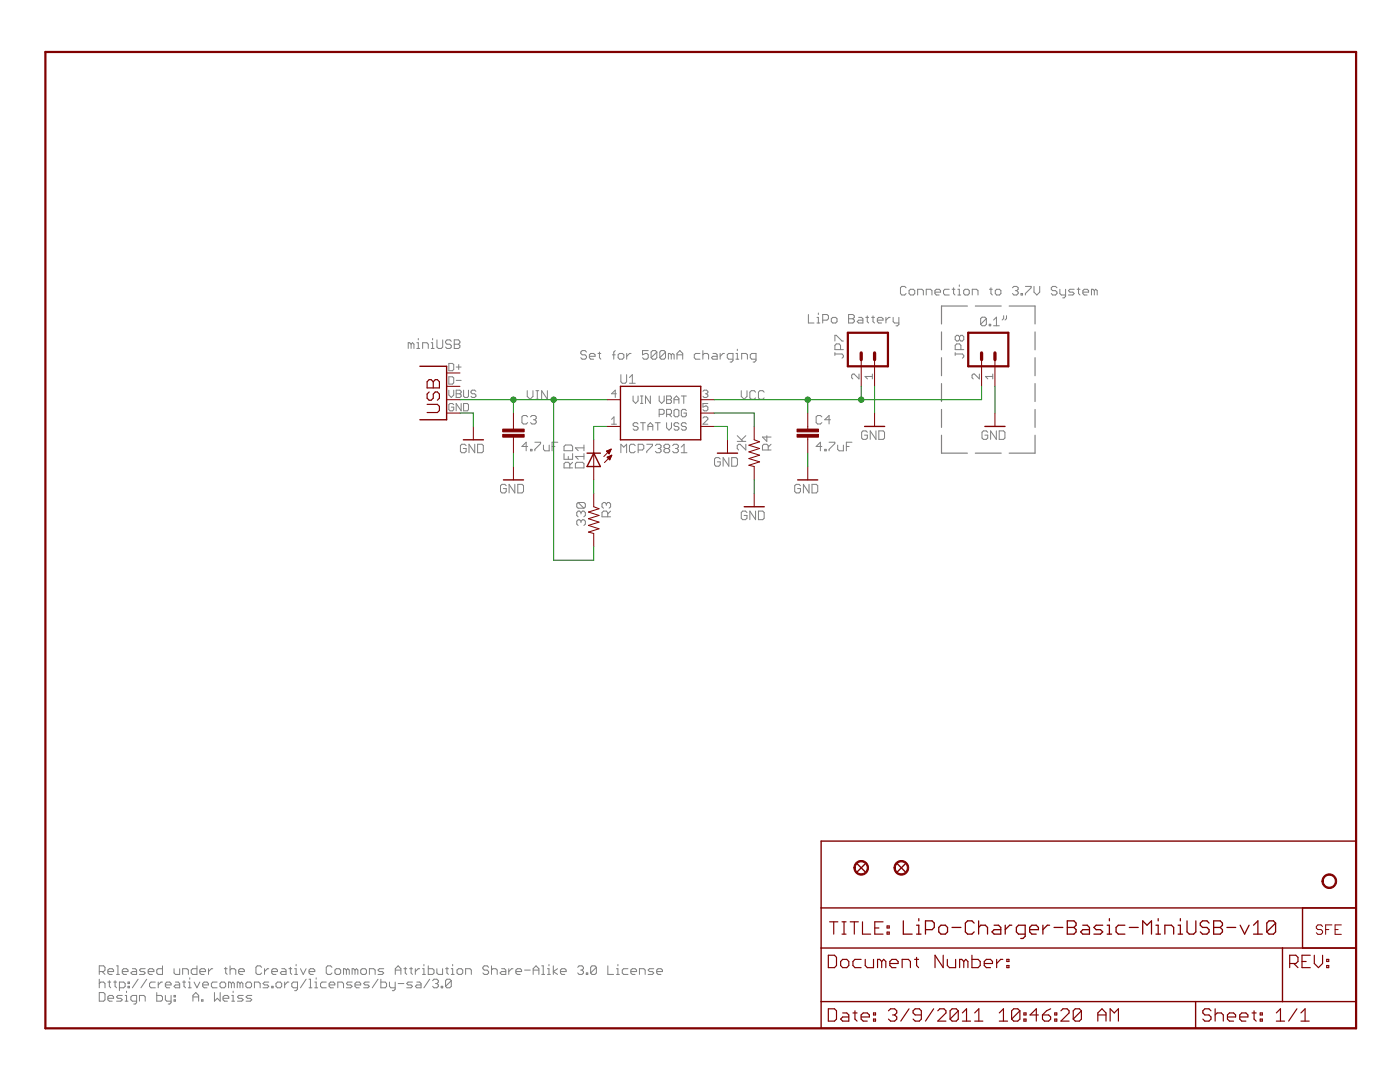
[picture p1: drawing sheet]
<svg xmlns="http://www.w3.org/2000/svg" width="279mm" height="216mm" viewBox="0 0 279 216" stroke-linecap="round" stroke-linejoin="round" font-family="sans-serif">
<g fill="#808080" stroke="#808080" stroke-width=".2">
<path d="M116.8 70l.3 .3z"/>
<path d="M116.2 70h.6z"/>
<path d="M116.2 70l-.3 .3z"/>
<path d="M115.9 70.3v.2z"/>
<path d="M115.9 70.5l.3 .3z"/>
<path d="M116.2 70.8h.6z"/>
<path d="M116.8 70.8l.3 .3z"/>
<path d="M117.1 71.1v.3z"/>
<path d="M117.1 71.4l-.3 .3z"/>
<path d="M116.2 71.7h.6z"/>
<path d="M115.9 71.4l.3 .3z"/>
<path d="M117.9 71.7h.6z"/>
<path d="M117.6 71.4l.3 .3z"/>
<path d="M117.6 70.8v.6z"/>
<path d="M117.9 70.5l-.3 .3z"/>
<path d="M117.9 70.5h.6z"/>
<path d="M118.5 70.5l.3 .3z"/>
<path d="M118.8 70.8v.3z"/>
<path d="M117.6 71.1h1.2z"/>
<path d="M119.6 70.3v1.1z"/>
<path d="M119.6 71.4l.3 .3z"/>
<path d="M119.3 70.5h.6z"/>
<path d="M122.5 70.3v1.4z"/>
<path d="M122.5 70.3l.3-.3z"/>
<path d="M122.2 70.8h.6z"/>
<path d="M123.6 71.7h.6z"/>
<path d="M124.2 71.7l.3-.3z"/>
<path d="M124.5 70.8v.6z"/>
<path d="M124.2 70.5l.3 .3z"/>
<path d="M123.6 70.5h.6z"/>
<path d="M123.6 70.5l-.2 .3z"/>
<path d="M123.4 70.8v.6z"/>
<path d="M123.4 71.4l.2 .3z"/>
<path d="M125.1 70.5v1.2z"/>
<path d="M125.1 71.1l.5-.6z"/>
<path d="M125.6 70.5h.3z"/>
<path d="M128.2 70h1.2z"/>
<path d="M128.2 70v.8z"/>
<path d="M128.2 70.8l.6-.3z"/>
<path d="M128.8 70.5h.3z"/>
<path d="M129.1 70.5l.3 .3z"/>
<path d="M129.4 70.8v.6z"/>
<path d="M129.4 71.4l-.3 .3z"/>
<path d="M128.5 71.7h.6z"/>
<path d="M128.2 71.4l.3 .3z"/>
<path d="M129.9 70.3v1.1z"/>
<path d="M129.9 70.3l.3-.3z"/>
<path d="M130.2 70h.6z"/>
<path d="M130.8 70l.3 .3z"/>
<path d="M131.1 70.3v1.1z"/>
<path d="M131.1 71.4l-.3 .3z"/>
<path d="M130.2 71.7h.6z"/>
<path d="M129.9 71.4l.3 .3z"/>
<path d="M129.9 71.4l1.2-1.1z"/>
<path d="M131.7 70.3v1.1z"/>
<path d="M132 70l-.3 .3z"/>
<path d="M132 70h.5z"/>
<path d="M132.5 70l.3 .3z"/>
<path d="M132.8 70.3v1.1z"/>
<path d="M132.8 71.4l-.3 .3z"/>
<path d="M132 71.7h.5z"/>
<path d="M131.7 71.4l.3 .3z"/>
<path d="M131.7 71.4l1.1-1.1z"/>
<path d="M133.4 70.5v1.2z"/>
<path d="M133.4 70.5h.3z"/>
<path d="M133.7 70.5l.3 .3z"/>
<path d="M134 70.8v.9z"/>
<path d="M134.2 70.5l-.2 .3z"/>
<path d="M134.2 70.5l.3 .3z"/>
<path d="M134.5 70.8v.9z"/>
<path d="M135.1 70.5v1.2z"/>
<path d="M135.7 70l-.6 .5z"/>
<path d="M135.7 70l.5 .5z"/>
<path d="M136.2 70.5v1.2z"/>
<path d="M135.1 70.8h1.1z"/>
<path d="M138.8 70.5h.9z"/>
<path d="M138.8 70.5l-.2 .3z"/>
<path d="M138.6 70.8v.6z"/>
<path d="M138.6 71.4l.2 .3z"/>
<path d="M138.8 71.7h.9z"/>
<path d="M140.3 70v1.7z"/>
<path d="M140.3 70.8l.3-.3z"/>
<path d="M140.6 70.5h.5z"/>
<path d="M141.1 70.5l.3 .3z"/>
<path d="M141.4 70.8v.9z"/>
<path d="M142.3 70.5h.6z"/>
<path d="M142.9 70.5l.2 .3z"/>
<path d="M143.1 70.8v.9z"/>
<path d="M142.3 71.7h.8z"/>
<path d="M142 71.4l.3 .3z"/>
<path d="M142 71.4l.3-.3z"/>
<path d="M142.3 71.1h.8z"/>
<path d="M143.7 70.5v1.2z"/>
<path d="M143.7 71.1l.6-.6z"/>
<path d="M144.3 70.5h.3z"/>
<path d="M145.7 72.2h.3z"/>
<path d="M146.3 71.9l-.3 .3z"/>
<path d="M146.3 70.5v1.4z"/>
<path d="M145.4 70.5h.9z"/>
<path d="M145.1 70.8l.3-.3z"/>
<path d="M145.1 70.8v.6z"/>
<path d="M145.1 71.4l.3 .3z"/>
<path d="M145.4 71.7h.9z"/>
<path d="M146.9 70.5h.3z"/>
<path d="M147.2 70.5v1.2z"/>
<path d="M146.9 71.7h.5z"/>
<path d="M147.2 69.7v.3z"/>
<path d="M148 70.5v1.2z"/>
<path d="M148 70.5h.9z"/>
<path d="M148.9 70.5l.3 .3z"/>
<path d="M149.2 70.8v.9z"/>
<path d="M150.3 72.2h.3z"/>
<path d="M150.9 71.9l-.3 .3z"/>
<path d="M150.9 70.5v1.4z"/>
<path d="M150 70.5h.9z"/>
<path d="M149.7 70.8l.3-.3z"/>
<path d="M149.7 70.8v.6z"/>
<path d="M149.7 71.4l.3 .3z"/>
<path d="M150 71.7h.9z"/>
<path d="M180.6 57.1l.2 .3z"/>
<path d="M180 57.1h.6z"/>
<path d="M180 57.1l-.3 .3z"/>
<path d="M179.7 57.4v1.2z"/>
<path d="M179.7 58.6l.3 .3z"/>
<path d="M180 58.9h.6z"/>
<path d="M180.8 58.6l-.2 .3z"/>
<path d="M181.7 58.9h.6z"/>
<path d="M182.3 58.9l.3-.3z"/>
<path d="M182.6 58v.6z"/>
<path d="M182.3 57.7l.3 .3z"/>
<path d="M181.7 57.7h.6z"/>
<path d="M181.7 57.7l-.3 .3z"/>
<path d="M181.4 58v.6z"/>
<path d="M181.4 58.6l.3 .3z"/>
<path d="M183.1 57.7v1.2z"/>
<path d="M183.1 57.7h.9z"/>
<path d="M184 57.7l.3 .3z"/>
<path d="M184.3 58v.9z"/>
<path d="M184.8 57.7v1.2z"/>
<path d="M184.8 57.7h.9z"/>
<path d="M185.7 57.7l.3 .3z"/>
<path d="M186 58v.9z"/>
<path d="M186.9 58.9h.5z"/>
<path d="M186.6 58.6l.3 .3z"/>
<path d="M186.6 58v.6z"/>
<path d="M186.6 58l.3-.3z"/>
<path d="M186.9 57.7h.5z"/>
<path d="M187.4 57.7l.3 .3z"/>
<path d="M187.7 58v.3z"/>
<path d="M186.6 58.3h1.1z"/>
<path d="M188.6 57.7h.8z"/>
<path d="M188.3 58l.3-.3z"/>
<path d="M188.3 58v.6z"/>
<path d="M188.3 58.6l.3 .3z"/>
<path d="M188.6 58.9h.8z"/>
<path d="M190.3 57.4v1.2z"/>
<path d="M190.3 58.6l.3 .3z"/>
<path d="M190 57.7h.6z"/>
<path d="M191.2 57.7h.3z"/>
<path d="M191.5 57.7v1.2z"/>
<path d="M191.2 58.9h.5z"/>
<path d="M191.5 56.9v.2z"/>
<path d="M192.6 58.9h.6z"/>
<path d="M193.4 58.6l-.2 .3z"/>
<path d="M193.4 58v.6z"/>
<path d="M193.2 57.7l.2 .3z"/>
<path d="M192.6 57.7h.6z"/>
<path d="M192.6 57.7l-.3 .3z"/>
<path d="M192.3 58v.6z"/>
<path d="M192.3 58.6l.3 .3z"/>
<path d="M194 57.7v1.2z"/>
<path d="M194 57.7h.9z"/>
<path d="M194.9 57.7l.3 .3z"/>
<path d="M195.2 58v.9z"/>
<path d="M197.8 57.4v1.2z"/>
<path d="M197.8 58.6l.2 .3z"/>
<path d="M197.5 57.7h.5z"/>
<path d="M198.9 58.9h.6z"/>
<path d="M199.7 58.6l-.2 .3z"/>
<path d="M199.7 58v.6z"/>
<path d="M199.5 57.7l.2 .3z"/>
<path d="M198.9 57.7h.6z"/>
<path d="M198.9 57.7l-.3 .3z"/>
<path d="M198.6 58v.6z"/>
<path d="M198.6 58.6l.3 .3z"/>
<path d="M202.1 57.4l.3-.3z"/>
<path d="M202.4 57.1h.5z"/>
<path d="M202.9 57.1l.3 .3z"/>
<path d="M203.2 57.4v.3z"/>
<path d="M202.9 58l.3-.3z"/>
<path d="M202.6 58h.3z"/>
<path d="M202.9 58l.3 .3z"/>
<path d="M203.2 58.3v.3z"/>
<path d="M203.2 58.6l-.3 .3z"/>
<path d="M202.4 58.9h.5z"/>
<path d="M202.1 58.6l.3 .3z"/>
<path d="M203.8 58.6v.3z"/>
<path d="M203.8 58.6h.3z"/>
<path d="M204.1 58.6v.3z"/>
<path d="M203.8 58.9h.3z"/>
<path d="M204.6 57.1h1.2z"/>
<path d="M205.8 57.1v.3z"/>
<path d="M205.8 57.4l-1.2 1.2z"/>
<path d="M204.6 58.6v.3z"/>
<path d="M206.4 57.1v1.2z"/>
<path d="M206.4 58.3l.5 .6z"/>
<path d="M206.9 58.9l.6-.6z"/>
<path d="M207.5 57.1v1.2z"/>
<path d="M210.7 57.1l.2 .3z"/>
<path d="M210.1 57.1h.6z"/>
<path d="M210.1 57.1l-.3 .3z"/>
<path d="M209.8 57.4v.3z"/>
<path d="M209.8 57.7l.3 .3z"/>
<path d="M210.1 58h.6z"/>
<path d="M210.7 58l.2 .3z"/>
<path d="M210.9 58.3v.3z"/>
<path d="M210.9 58.6l-.2 .3z"/>
<path d="M210.1 58.9h.6z"/>
<path d="M209.8 58.6l.3 .3z"/>
<path d="M211.5 57.7v.9z"/>
<path d="M211.5 58.6l.3 .3z"/>
<path d="M211.8 58.9h.9z"/>
<path d="M212.7 57.7v1.4z"/>
<path d="M212.7 59.1l-.3 .3z"/>
<path d="M212.1 59.4h.3z"/>
<path d="M213.2 58.9h.9z"/>
<path d="M214.4 58.6l-.3 .3z"/>
<path d="M214.1 58.3l.3 .3z"/>
<path d="M213.5 58.3h.6z"/>
<path d="M213.2 58l.3 .3z"/>
<path d="M213.2 58l.3-.3z"/>
<path d="M213.5 57.7h.9z"/>
<path d="M215.2 57.4v1.2z"/>
<path d="M215.2 58.6l.3 .3z"/>
<path d="M215 57.7h.5z"/>
<path d="M216.4 58.9h.6z"/>
<path d="M216.1 58.6l.3 .3z"/>
<path d="M216.1 58v.6z"/>
<path d="M216.1 58l.3-.3z"/>
<path d="M216.4 57.7h.6z"/>
<path d="M217 57.7l.3 .3z"/>
<path d="M217.3 58v.3z"/>
<path d="M216.1 58.3h1.2z"/>
<path d="M217.8 57.7v1.2z"/>
<path d="M217.8 57.7h.3z"/>
<path d="M218.1 57.7l.3 .3z"/>
<path d="M218.4 58v.9z"/>
<path d="M218.4 58l.3-.3z"/>
<path d="M218.7 57.7l.3 .3z"/>
<path d="M219 58v.9z"/>
<path d="M195.7 63.6v1.1z"/>
<path d="M195.7 63.6l.3-.3z"/>
<path d="M196 63.3h.6z"/>
<path d="M196.6 63.3l.2 .3z"/>
<path d="M196.8 63.6v1.1z"/>
<path d="M196.8 64.7l-.2 .3z"/>
<path d="M196 65h.6z"/>
<path d="M195.7 64.7l.3 .3z"/>
<path d="M195.7 64.7l1.1-1.1z"/>
<path d="M197.4 64.7v.3z"/>
<path d="M197.4 64.7h.3z"/>
<path d="M197.7 64.7v.3z"/>
<path d="M197.4 65h.3z"/>
<path d="M198.9 63.3l-.6 .6z"/>
<path d="M198.9 63.3v1.7z"/>
<path d="M198.3 65h1.1z"/>
<path d="M200.3 63v.6z"/>
<path d="M200.3 63.6l-.3 .3z"/>
<path d="M200.9 63v.6z"/>
<path d="M200.9 63.6l-.3 .3z"/>
<path d="M38.5 198.6v1.2z"/>
<path d="M39.1 198.1l-.6 .5z"/>
<path d="M39.1 198.1l.5 .5z"/>
<path d="M39.6 198.6v1.2z"/>
<path d="M38.5 198.9h1.1z"/>
<path d="M40.2 199.5v.3z"/>
<path d="M40.2 199.5h.3z"/>
<path d="M40.5 199.5v.3z"/>
<path d="M40.2 199.8h.3z"/>
<path d="M42.8 198.1v1.7z"/>
<path d="M43.4 199.2l-.6 .6z"/>
<path d="M43.4 199.2l.5 .6z"/>
<path d="M43.9 198.1v1.7z"/>
<path d="M44.8 199.8h.6z"/>
<path d="M44.5 199.5l.3 .3z"/>
<path d="M44.5 198.9v.6z"/>
<path d="M44.5 198.9l.3-.3z"/>
<path d="M44.8 198.6h.6z"/>
<path d="M45.4 198.6l.3 .3z"/>
<path d="M45.7 198.9v.3z"/>
<path d="M44.5 199.2h1.2z"/>
<path d="M46.2 198.6h.3z"/>
<path d="M46.5 198.6v1.2z"/>
<path d="M46.2 199.8h.6z"/>
<path d="M46.5 197.8v.3z"/>
<path d="M47.4 199.8h.8z"/>
<path d="M48.2 199.8l.3-.3z"/>
<path d="M48.2 199.2l.3 .3z"/>
<path d="M47.7 199.2h.5z"/>
<path d="M47.4 198.9l.3 .3z"/>
<path d="M47.7 198.6l-.3 .3z"/>
<path d="M47.7 198.6h.8z"/>
<path d="M49.1 199.8h.9z"/>
<path d="M50 199.8l.2-.3z"/>
<path d="M50 199.2l.2 .3z"/>
<path d="M49.4 199.2h.6z"/>
<path d="M49.1 198.9l.3 .3z"/>
<path d="M49.1 198.9l.3-.3z"/>
<path d="M49.4 198.6h.8z"/>
<path d="M81.5 68.4v1.1z"/>
<path d="M81.5 68.4h.3z"/>
<path d="M81.8 68.4l.2 .3z"/>
<path d="M82 68.7v.8z"/>
<path d="M82.3 68.4l-.3 .3z"/>
<path d="M82.3 68.4l.3 .3z"/>
<path d="M82.6 68.7v.8z"/>
<path d="M83.2 68.4h.3z"/>
<path d="M83.5 68.4v1.1z"/>
<path d="M83.2 69.5h.6z"/>
<path d="M83.5 67.5v.3z"/>
<path d="M84.3 68.4v1.1z"/>
<path d="M84.3 68.4h.9z"/>
<path d="M85.2 68.4l.3 .3z"/>
<path d="M85.5 68.7v.8z"/>
<path d="M86.1 68.4h.2z"/>
<path d="M86.3 68.4v1.1z"/>
<path d="M86.1 69.5h.5z"/>
<path d="M86.3 67.5v.3z"/>
<path d="M87.2 67.8v1.5z"/>
<path d="M87.2 69.3l.3 .2z"/>
<path d="M87.5 69.5h.6z"/>
<path d="M88.1 69.5l.2-.2z"/>
<path d="M88.3 67.8v1.5z"/>
<path d="M89.8 67.8l.3 .3z"/>
<path d="M89.2 67.8h.6z"/>
<path d="M89.2 67.8l-.3 .3z"/>
<path d="M88.9 68.1v.3z"/>
<path d="M88.9 68.4l.3 .3z"/>
<path d="M89.2 68.7h.6z"/>
<path d="M89.8 68.7l.3 .3z"/>
<path d="M90.1 69v.3z"/>
<path d="M90.1 69.3l-.3 .2z"/>
<path d="M89.2 69.5h.6z"/>
<path d="M88.9 69.3l.3 .2z"/>
<path d="M90.7 67.8v1.7z"/>
<path d="M90.7 67.8h.8z"/>
<path d="M91.5 67.8l.3 .3z"/>
<path d="M91.8 68.1v.3z"/>
<path d="M91.8 68.4l-.3 .3z"/>
<path d="M91.5 68.7l.3 .3z"/>
<path d="M91.8 69v.3z"/>
<path d="M91.8 69.3l-.3 .2z"/>
<path d="M90.7 69.5h.8z"/>
<path d="M90.7 68.7h.8z"/>
<path d="M172.8 86l.3 .3z"/>
<path d="M172.2 86h.6z"/>
<path d="M172.2 86l-.2 .3z"/>
<path d="M172 86.3v1.1z"/>
<path d="M172 87.4l.2 .3z"/>
<path d="M172.2 87.7h.6z"/>
<path d="M172.8 87.7l.3-.3z"/>
<path d="M173.1 86.8v.6z"/>
<path d="M172.5 86.8h.6z"/>
<path d="M173.7 86v1.7z"/>
<path d="M173.7 86l1.1 1.7z"/>
<path d="M174.8 86v1.7z"/>
<path d="M175.4 86v1.7z"/>
<path d="M175.4 87.7h.9z"/>
<path d="M176.3 87.7l.2-.3z"/>
<path d="M176.5 86.3v1.1z"/>
<path d="M176.3 86l.2 .3z"/>
<path d="M175.4 86h.9z"/>
<path d="M112.6 93.4h1.7z"/>
<path d="M112.6 92.5v.9z"/>
<path d="M112.6 92.5l.3-.3z"/>
<path d="M112.9 92.2h.5z"/>
<path d="M113.4 92.2l.3 .3z"/>
<path d="M113.7 92.5v.9z"/>
<path d="M113.7 92.8l.6-.6z"/>
<path d="M112.6 90.5v1.2z"/>
<path d="M112.6 91.7h1.7z"/>
<path d="M114.3 90.5v1.2z"/>
<path d="M113.4 91.1v.6z"/>
<path d="M112.6 89.9h1.7z"/>
<path d="M114.3 89.1v.8z"/>
<path d="M114 88.8l.3 .3z"/>
<path d="M112.9 88.8h1.1z"/>
<path d="M112.6 89.1l.3-.3z"/>
<path d="M112.6 89.1v.8z"/>
<path d="M115.1 104.6l.3 .3z"/>
<path d="M115.1 104v.6z"/>
<path d="M115.1 104l.3-.3z"/>
<path d="M115.4 103.7h.3z"/>
<path d="M115.7 103.7l.3 .3z"/>
<path d="M116 104v.3z"/>
<path d="M116 104l.2-.3z"/>
<path d="M116.2 103.7h.3z"/>
<path d="M116.5 103.7l.3 .3z"/>
<path d="M116.8 104v.6z"/>
<path d="M116.8 104.6l-.3 .3z"/>
<path d="M115.1 102.8l.3 .3z"/>
<path d="M115.1 102.3v.5z"/>
<path d="M115.4 102l-.3 .3z"/>
<path d="M115.4 102h.3z"/>
<path d="M115.7 102l.3 .3z"/>
<path d="M116 102.3v.3z"/>
<path d="M116 102.3l.2-.3z"/>
<path d="M116.2 102h.3z"/>
<path d="M116.5 102l.3 .3z"/>
<path d="M116.8 102.3v.5z"/>
<path d="M116.5 103.1l.3-.3z"/>
<path d="M115.4 101.4h1.1z"/>
<path d="M115.1 101.1l.3 .3z"/>
<path d="M115.1 100.6v.5z"/>
<path d="M115.4 100.3l-.3 .3z"/>
<path d="M115.4 100.3h1.1z"/>
<path d="M116.5 100.3l.3 .3z"/>
<path d="M116.8 100.6v.5z"/>
<path d="M116.5 101.4l.3-.3z"/>
<path d="M115.4 100.3l1.1 1.1z"/>
<path d="M92.7 88.6l.3 .3z"/>
<path d="M92.2 88.6h.5z"/>
<path d="M91.9 88.9l.3-.3z"/>
<path d="M91.9 88.9v1.2z"/>
<path d="M91.9 90.1l.3 .2z"/>
<path d="M92.2 90.3h.5z"/>
<path d="M92.7 90.3l.3-.2z"/>
<path d="M93 89.5v.6z"/>
<path d="M92.5 89.5h.5z"/>
<path d="M93.6 88.6v1.7z"/>
<path d="M93.6 88.6l1.1 1.7z"/>
<path d="M94.7 88.6v1.7z"/>
<path d="M95.3 88.6v1.7z"/>
<path d="M95.3 90.3h.9z"/>
<path d="M96.2 90.3l.3-.2z"/>
<path d="M96.5 88.9v1.2z"/>
<path d="M96.2 88.6l.3 .3z"/>
<path d="M95.3 88.6h.9z"/>
<path d="M159.5 96.6l.2 .3z"/>
<path d="M158.9 96.6h.6z"/>
<path d="M158.6 96.9l.3-.3z"/>
<path d="M158.6 96.9v1.2z"/>
<path d="M158.6 98.1l.3 .3z"/>
<path d="M158.9 98.4h.6z"/>
<path d="M159.7 98.1l-.2 .3z"/>
<path d="M159.7 97.5v.6z"/>
<path d="M159.2 97.5h.5z"/>
<path d="M160.3 96.6v1.8z"/>
<path d="M160.3 96.6l1.2 1.8z"/>
<path d="M161.5 96.6v1.8z"/>
<path d="M162.1 96.6v1.8z"/>
<path d="M162.1 98.4h.8z"/>
<path d="M162.9 98.4l.3-.3z"/>
<path d="M163.2 96.9v1.2z"/>
<path d="M162.9 96.6l.3 .3z"/>
<path d="M162.1 96.6h.8z"/>
<path d="M100.8 96.6l.2 .3z"/>
<path d="M100.2 96.6h.6z"/>
<path d="M99.9 96.9l.3-.3z"/>
<path d="M99.9 96.9v1.2z"/>
<path d="M99.9 98.1l.3 .3z"/>
<path d="M100.2 98.4h.6z"/>
<path d="M101 98.1l-.2 .3z"/>
<path d="M101 97.5v.6z"/>
<path d="M100.5 97.5h.5z"/>
<path d="M101.6 96.6v1.8z"/>
<path d="M101.6 96.6l1.1 1.8z"/>
<path d="M102.7 96.6v1.8z"/>
<path d="M103.3 96.6v1.8z"/>
<path d="M103.3 98.4h.9z"/>
<path d="M104.2 98.4l.3-.3z"/>
<path d="M104.5 96.9v1.2z"/>
<path d="M104.2 96.6l.3 .3z"/>
<path d="M103.3 96.6h.9z"/>
<path d="M143.4 91.3l.3 .3z"/>
<path d="M142.9 91.3h.5z"/>
<path d="M142.9 91.3l-.3 .3z"/>
<path d="M142.6 91.6v1.1z"/>
<path d="M142.6 92.7l.3 .3z"/>
<path d="M142.9 93h.5z"/>
<path d="M143.4 93l.3-.3z"/>
<path d="M143.7 92.2v.5z"/>
<path d="M143.2 92.2h.5z"/>
<path d="M144.3 91.3v1.7z"/>
<path d="M144.3 91.3l1.2 1.7z"/>
<path d="M145.5 91.3v1.7z"/>
<path d="M146 91.3v1.7z"/>
<path d="M146 93h.9z"/>
<path d="M147.2 92.7l-.3 .3z"/>
<path d="M147.2 91.6v1.1z"/>
<path d="M146.9 91.3l.3 .3z"/>
<path d="M146 91.3h.9z"/>
<path d="M123.9 88.6v1.7z"/>
<path d="M123.9 88.6l.6 .6z"/>
<path d="M124.5 89.2l.6-.6z"/>
<path d="M125.1 88.6v1.7z"/>
<path d="M126.5 88.6l.3 .3z"/>
<path d="M125.9 88.6h.6z"/>
<path d="M125.6 88.9l.3-.3z"/>
<path d="M125.6 88.9v1.2z"/>
<path d="M125.6 90.1l.3 .2z"/>
<path d="M125.9 90.3h.6z"/>
<path d="M126.5 90.3l.3-.2z"/>
<path d="M127.4 88.6v1.7z"/>
<path d="M127.4 88.6h.8z"/>
<path d="M128.2 88.6l.3 .3z"/>
<path d="M128.5 88.9v.6z"/>
<path d="M128.5 89.5l-.3 .3z"/>
<path d="M127.4 89.8h.8z"/>
<path d="M129.1 88.6h1.1z"/>
<path d="M130.2 88.6v.3z"/>
<path d="M130.2 88.9l-1.1 1.2z"/>
<path d="M129.1 90.1v.2z"/>
<path d="M130.8 88.9l.3-.3z"/>
<path d="M131.1 88.6h.6z"/>
<path d="M131.7 88.6l.2 .3z"/>
<path d="M131.9 88.9v.3z"/>
<path d="M131.7 89.5l.2-.3z"/>
<path d="M131.4 89.5h.3z"/>
<path d="M131.7 89.5l.2 .3z"/>
<path d="M131.9 89.8v.3z"/>
<path d="M131.9 90.1l-.2 .2z"/>
<path d="M131.1 90.3h.6z"/>
<path d="M130.8 90.1l.3 .2z"/>
<path d="M132.5 88.9l.3-.3z"/>
<path d="M132.8 88.6h.6z"/>
<path d="M133.4 88.6l.2 .3z"/>
<path d="M133.6 88.9v.3z"/>
<path d="M133.6 89.2l-.2 .3z"/>
<path d="M133.4 89.5l.2 .3z"/>
<path d="M133.6 89.8v.3z"/>
<path d="M133.6 90.1l-.2 .2z"/>
<path d="M132.8 90.3h.6z"/>
<path d="M132.5 90.1l.3 .2z"/>
<path d="M132.5 89.8v.3z"/>
<path d="M132.5 89.8l.3-.3z"/>
<path d="M132.5 89.2l.3 .3z"/>
<path d="M132.5 88.9v.3z"/>
<path d="M132.8 89.5h.6z"/>
<path d="M134.2 88.9l.3-.3z"/>
<path d="M134.5 88.6h.6z"/>
<path d="M135.1 88.6l.3 .3z"/>
<path d="M135.4 88.9v.3z"/>
<path d="M135.1 89.5l.3-.3z"/>
<path d="M134.8 89.5h.3z"/>
<path d="M135.1 89.5l.3 .3z"/>
<path d="M135.4 89.8v.3z"/>
<path d="M135.1 90.3l.3-.2z"/>
<path d="M134.5 90.3h.6z"/>
<path d="M134.2 90.1l.3 .2z"/>
<path d="M136 89.2l.5-.6z"/>
<path d="M136.5 88.6v1.7z"/>
<path d="M136 90.3h1.1z"/>
<path d="M148.8 88.6v1.2z"/>
<path d="M147.7 88.6l1.1 1.2z"/>
<path d="M147.4 88.6h.3z"/>
<path d="M147.4 88.6l-.3 .3z"/>
<path d="M147.1 88.9v.6z"/>
<path d="M147.1 89.5l.3 .3z"/>
<path d="M147.1 88.1h1.7z"/>
<path d="M147.1 86.9l1.2 1.2z"/>
<path d="M148 87.8l.8-.9z"/>
<path d="M148.8 102l.3 .3z"/>
<path d="M148.2 102h.6z"/>
<path d="M148.2 102l-.3 .3z"/>
<path d="M147.9 102.3v1.1z"/>
<path d="M147.9 103.4l.3 .3z"/>
<path d="M148.2 103.7h.6z"/>
<path d="M148.8 103.7l.3-.3z"/>
<path d="M149.1 102.8v.6z"/>
<path d="M148.5 102.8h.6z"/>
<path d="M149.6 102v1.7z"/>
<path d="M149.6 102l1.2 1.7z"/>
<path d="M150.8 102v1.7z"/>
<path d="M151.4 102v1.7z"/>
<path d="M151.4 103.7h.8z"/>
<path d="M152.5 103.4l-.3 .3z"/>
<path d="M152.5 102.3v1.1z"/>
<path d="M152.2 102l.3 .3z"/>
<path d="M151.4 102h.8z"/>
<path d="M105 88.2v1.8z"/>
<path d="M105 88.2l-.8 .9z"/>
<path d="M104.2 89.1h1.1z"/>
<path d="M105.9 89.7v.3z"/>
<path d="M105.9 89.7h.3z"/>
<path d="M106.2 89.7v.3z"/>
<path d="M105.9 90h.3z"/>
<path d="M106.7 88.2h1.2z"/>
<path d="M107.9 88.2v.3z"/>
<path d="M106.7 89.7l1.2-1.2z"/>
<path d="M106.7 89.7v.3z"/>
<path d="M108.5 88.8v.9z"/>
<path d="M108.5 89.7l.3 .3z"/>
<path d="M108.8 90h.8z"/>
<path d="M109.6 88.8v1.2z"/>
<path d="M110.2 88.2v1.8z"/>
<path d="M110.2 88.2h1.1z"/>
<path d="M110.2 89.1h.5z"/>
<path d="M163.7 88.2v1.8z"/>
<path d="M163.7 88.2l-.8 .9z"/>
<path d="M162.9 89.1h1.1z"/>
<path d="M164.6 89.7v.3z"/>
<path d="M164.6 89.7h.3z"/>
<path d="M164.9 89.7v.3z"/>
<path d="M164.6 90h.3z"/>
<path d="M165.5 88.2h1.1z"/>
<path d="M166.6 88.2v.3z"/>
<path d="M166.6 88.5l-1.1 1.2z"/>
<path d="M165.5 89.7v.3z"/>
<path d="M167.2 88.8v.9z"/>
<path d="M167.2 89.7l.3 .3z"/>
<path d="M167.5 90h.8z"/>
<path d="M168.3 88.8v1.2z"/>
<path d="M168.9 88.2v1.8z"/>
<path d="M168.9 88.2h1.1z"/>
<path d="M168.9 89.1h.6z"/>
<path d="M161.3 62.8v1.7z"/>
<path d="M161.3 64.5h1.2z"/>
<path d="M163 63.3h.3z"/>
<path d="M163.3 63.3v1.2z"/>
<path d="M163 64.5h.6z"/>
<path d="M163.3 62.5v.3z"/>
<path d="M164.2 62.8v1.7z"/>
<path d="M164.2 62.8h.8z"/>
<path d="M165 62.8l.3 .2z"/>
<path d="M165.3 63v.6z"/>
<path d="M165 63.9l.3-.3z"/>
<path d="M164.2 63.9h.8z"/>
<path d="M166.2 64.5h.6z"/>
<path d="M166.8 64.5l.2-.3z"/>
<path d="M167 63.6v.6z"/>
<path d="M166.8 63.3l.2 .3z"/>
<path d="M166.2 63.3h.6z"/>
<path d="M165.9 63.6l.3-.3z"/>
<path d="M165.9 63.6v.6z"/>
<path d="M165.9 64.2l.3 .3z"/>
<path d="M169.4 62.8v1.7z"/>
<path d="M169.4 62.8h.8z"/>
<path d="M170.2 62.8l.3 .2z"/>
<path d="M170.5 63v.3z"/>
<path d="M170.2 63.6l.3-.3z"/>
<path d="M170.2 63.6l.3 .3z"/>
<path d="M170.5 63.9v.3z"/>
<path d="M170.2 64.5l.3-.3z"/>
<path d="M169.4 64.5h.8z"/>
<path d="M169.4 63.6h.8z"/>
<path d="M171.4 63.3h.5z"/>
<path d="M171.9 63.3l.3 .3z"/>
<path d="M172.2 63.6v.9z"/>
<path d="M171.4 64.5h.8z"/>
<path d="M171.1 64.2l.3 .3z"/>
<path d="M171.1 64.2l.3-.3z"/>
<path d="M171.4 63.9h.8z"/>
<path d="M173.1 63v1.2z"/>
<path d="M173.1 64.2l.3 .3z"/>
<path d="M172.8 63.3h.6z"/>
<path d="M174.2 63v1.2z"/>
<path d="M174.2 64.2l.3 .3z"/>
<path d="M173.9 63.3h.6z"/>
<path d="M175.4 64.5h.5z"/>
<path d="M175.1 64.2l.3 .3z"/>
<path d="M175.1 63.6v.6z"/>
<path d="M175.4 63.3l-.3 .3z"/>
<path d="M175.4 63.3h.5z"/>
<path d="M175.9 63.3l.3 .3z"/>
<path d="M176.2 63.6v.3z"/>
<path d="M175.1 63.9h1.1z"/>
<path d="M176.8 63.3v1.2z"/>
<path d="M176.8 63.9l.6-.6z"/>
<path d="M177.4 63.3h.3z"/>
<path d="M178.2 63.3v.9z"/>
<path d="M178.2 64.2l.3 .3z"/>
<path d="M178.5 64.5h.9z"/>
<path d="M179.4 63.3v1.4z"/>
<path d="M179.1 65l.3-.3z"/>
<path d="M178.8 65h.3z"/>
<path d="M196.8 86l.3 .3z"/>
<path d="M196.3 86h.5z"/>
<path d="M196 86.3l.3-.3z"/>
<path d="M196 86.3v1.1z"/>
<path d="M196 87.4l.3 .3z"/>
<path d="M196.3 87.7h.5z"/>
<path d="M196.8 87.7l.3-.3z"/>
<path d="M197.1 86.8v.6z"/>
<path d="M196.6 86.8h.5z"/>
<path d="M197.7 86v1.7z"/>
<path d="M197.7 86l1.1 1.7z"/>
<path d="M198.8 86v1.7z"/>
<path d="M199.4 86v1.7z"/>
<path d="M199.4 87.7h.9z"/>
<path d="M200.3 87.7l.3-.3z"/>
<path d="M200.6 86.3v1.1z"/>
<path d="M200.3 86l.3 .3z"/>
<path d="M199.4 86h.9z"/>
<path d="M114.8 93.4h1.7z"/>
<path d="M116.5 92.5v.9z"/>
<path d="M116.3 92.2l.2 .3z"/>
<path d="M115.1 92.2h1.2z"/>
<path d="M114.8 92.5l.3-.3z"/>
<path d="M114.8 92.5v.9z"/>
<path d="M114.8 91.1l.6 .6z"/>
<path d="M114.8 91.1h1.7z"/>
<path d="M116.5 90.5v1.2z"/>
<path d="M114.8 89.4l.6 .5z"/>
<path d="M114.8 89.4h1.7z"/>
<path d="M116.5 88.8v1.1z"/>
<path d="M120.1 103.1h1.8z"/>
<path d="M120.1 102.3v.8z"/>
<path d="M120.1 102.3l.3-.3z"/>
<path d="M120.4 102h.6z"/>
<path d="M121 102l.3 .3z"/>
<path d="M121.3 102.3v.8z"/>
<path d="M121.3 102.6l.6-.6z"/>
<path d="M120.1 101.1l.3 .3z"/>
<path d="M120.1 100.6v.5z"/>
<path d="M120.1 100.6l.3-.3z"/>
<path d="M120.4 100.3h.3z"/>
<path d="M120.7 100.3l.3 .3z"/>
<path d="M121 100.6v.2z"/>
<path d="M121.3 100.3l-.3 .3z"/>
<path d="M121.3 100.3h.3z"/>
<path d="M121.6 100.3l.3 .3z"/>
<path d="M121.9 100.6v.5z"/>
<path d="M121.6 101.4l.3-.3z"/>
<path d="M126.3 79v1z"/>
<path d="M126.3 80l.6 .5z"/>
<path d="M127.3 80l-.4 .5z"/>
<path d="M127.3 79v1z"/>
<path d="M127.8 80.5h.5z"/>
<path d="M128.1 79v1.5z"/>
<path d="M127.8 79h.5z"/>
<path d="M128.8 79v1.5z"/>
<path d="M128.8 79l1 1.5z"/>
<path d="M129.8 79v1.5z"/>
<path d="M122.8 77.9v1.4z"/>
<path d="M122 78.6l.8-.7z"/>
<path d="M122 78.6h1z"/>
<path d="M127.1 84.3l.2 .3z"/>
<path d="M126.6 84.3h.5z"/>
<path d="M126.6 84.3l-.3 .3z"/>
<path d="M126.3 84.6v.2z"/>
<path d="M126.3 84.8l.3 .3z"/>
<path d="M126.6 85.1h.5z"/>
<path d="M127.1 85.1l.2 .2z"/>
<path d="M127.3 85.3v.3z"/>
<path d="M127.3 85.6l-.2 .2z"/>
<path d="M126.6 85.8h.5z"/>
<path d="M126.3 85.6l.3 .2z"/>
<path d="M128.3 84.3v1.5z"/>
<path d="M127.8 84.3h1z"/>
<path d="M129.3 84.8v1z"/>
<path d="M129.3 84.8l.5-.5z"/>
<path d="M129.8 84.3l.5 .5z"/>
<path d="M130.3 84.8v1z"/>
<path d="M129.3 85.1h1z"/>
<path d="M131.3 84.3v1.5z"/>
<path d="M130.8 84.3h1z"/>
<path d="M122 83.7l.5-.5z"/>
<path d="M122.5 83.2v1.4z"/>
<path d="M122 84.6h1z"/>
<path d="M131.6 79v1z"/>
<path d="M131.6 80l.4 .5z"/>
<path d="M132.5 80l-.5 .5z"/>
<path d="M132.5 79v1z"/>
<path d="M133 79v1.5z"/>
<path d="M133 79h.8z"/>
<path d="M133.8 79l.2 .3z"/>
<path d="M134 79.3v.2z"/>
<path d="M134 79.5l-.2 .3z"/>
<path d="M133.8 79.8l.2 .2z"/>
<path d="M134 80v.2z"/>
<path d="M134 80.2l-.2 .3z"/>
<path d="M133 80.5h.8z"/>
<path d="M133 79.8h.8z"/>
<path d="M134.5 79.5v1z"/>
<path d="M134.5 79.5l.5-.5z"/>
<path d="M135 79l.5 .5z"/>
<path d="M135.5 79.5v1z"/>
<path d="M134.5 79.8h1z"/>
<path d="M136.5 79v1.5z"/>
<path d="M136 79h1z"/>
<path d="M140.3 78.1l.2-.2z"/>
<path d="M140.5 77.9h.5z"/>
<path d="M141 77.9l.3 .2z"/>
<path d="M141.3 78.1v.2z"/>
<path d="M141 78.6l.3-.3z"/>
<path d="M140.8 78.6h.2z"/>
<path d="M141 78.6l.3 .2z"/>
<path d="M141.3 78.8v.3z"/>
<path d="M141 79.3l.3-.2z"/>
<path d="M140.5 79.3h.5z"/>
<path d="M140.3 79.1l.2 .2z"/>
<path d="M131.6 81.7v1.5z"/>
<path d="M131.6 81.7h.7z"/>
<path d="M132.3 81.7l.2 .2z"/>
<path d="M132.5 81.9v.5z"/>
<path d="M132.5 82.4l-.2 .3z"/>
<path d="M131.6 82.7h.7z"/>
<path d="M133 81.7v1.5z"/>
<path d="M133 81.7h.8z"/>
<path d="M133.8 81.7l.2 .2z"/>
<path d="M134 81.9v.5z"/>
<path d="M134 82.4l-.2 .3z"/>
<path d="M133 82.7h.8z"/>
<path d="M133.5 82.7l.5 .5z"/>
<path d="M134.7 81.7h.5z"/>
<path d="M134.7 81.7l-.2 .2z"/>
<path d="M134.5 81.9v1z"/>
<path d="M134.5 82.9l.2 .3z"/>
<path d="M134.7 83.2h.5z"/>
<path d="M135.5 82.9l-.3 .3z"/>
<path d="M135.5 81.9v1z"/>
<path d="M135.2 81.7l.3 .2z"/>
<path d="M136.7 81.7l.3 .2z"/>
<path d="M136.2 81.7h.5z"/>
<path d="M136.2 81.7l-.2 .2z"/>
<path d="M136 81.9v1z"/>
<path d="M136 82.9l.2 .3z"/>
<path d="M136.2 83.2h.5z"/>
<path d="M136.7 83.2l.3-.3z"/>
<path d="M137 82.4v.5z"/>
<path d="M136.5 82.4h.5z"/>
<path d="M140.3 80.5h1z"/>
<path d="M140.3 80.5v.7z"/>
<path d="M140.3 81.2l.5-.2z"/>
<path d="M140.8 81h.2z"/>
<path d="M141 81l.3 .2z"/>
<path d="M141.3 81.2v.5z"/>
<path d="M141 82l.3-.3z"/>
<path d="M140.5 82h.5z"/>
<path d="M140.3 81.7l.2 .3z"/>
<path d="M133 84.3v1z"/>
<path d="M133 85.3l.5 .5z"/>
<path d="M133.5 85.8l.5-.5z"/>
<path d="M134 84.3v1z"/>
<path d="M135.2 84.3l.3 .3z"/>
<path d="M134.7 84.3h.5z"/>
<path d="M134.7 84.3l-.2 .3z"/>
<path d="M134.5 84.6v.2z"/>
<path d="M134.5 84.8l.2 .3z"/>
<path d="M134.7 85.1h.5z"/>
<path d="M135.2 85.1l.3 .2z"/>
<path d="M135.5 85.3v.3z"/>
<path d="M135.5 85.6l-.3 .2z"/>
<path d="M134.7 85.8h.5z"/>
<path d="M134.5 85.6l.2 .2z"/>
<path d="M136.7 84.3l.3 .3z"/>
<path d="M136.2 84.3h.5z"/>
<path d="M136.2 84.3l-.2 .3z"/>
<path d="M136 84.6v.2z"/>
<path d="M136 84.8l.2 .3z"/>
<path d="M136.2 85.1h.5z"/>
<path d="M136.7 85.1l.3 .2z"/>
<path d="M137 85.3v.3z"/>
<path d="M137 85.6l-.3 .2z"/>
<path d="M136.2 85.8h.5z"/>
<path d="M136 85.6l.2 .2z"/>
<path d="M140.3 84.6h1z"/>
<path d="M140.3 84.6l1-.9z"/>
<path d="M141.3 83.4v.3z"/>
<path d="M141 83.2l.3 .2z"/>
<path d="M140.5 83.2h.5z"/>
<path d="M140.5 83.2l-.2 .2z"/>
<path d="M123.9 74.8v1.4z"/>
<path d="M123.9 76.2l.3 .3z"/>
<path d="M124.2 76.5h.6z"/>
<path d="M124.8 76.5l.3-.3z"/>
<path d="M125.1 74.8v1.4z"/>
<path d="M125.6 75.3l.6-.5z"/>
<path d="M126.2 74.8v1.7z"/>
<path d="M125.6 76.5h1.2z"/>
<path d="M152.2 89.8h1.7z"/>
<path d="M152.2 88.9v.9z"/>
<path d="M152.2 88.9l.3-.3z"/>
<path d="M152.5 88.6h.5z"/>
<path d="M153 88.6l.3 .3z"/>
<path d="M153.3 88.9v.9z"/>
<path d="M153.3 89.2l.6-.6z"/>
<path d="M152.2 87.2h1.7z"/>
<path d="M152.2 87.2l.8 .9z"/>
<path d="M153 86.9v1.2z"/>
<path d="M19.8 192.7v1.7z"/>
<path d="M19.8 192.7h.9z"/>
<path d="M20.7 192.7l.3 .3z"/>
<path d="M21 193v.6z"/>
<path d="M21 193.6l-.3 .3z"/>
<path d="M19.8 193.9h.9z"/>
<path d="M20.4 193.9l.6 .5z"/>
<path d="M21.8 194.4h.6z"/>
<path d="M21.5 194.1l.3 .3z"/>
<path d="M21.5 193.6v.5z"/>
<path d="M21.5 193.6l.3-.3z"/>
<path d="M21.8 193.3h.6z"/>
<path d="M22.4 193.3l.3 .3z"/>
<path d="M22.7 193.6v.3z"/>
<path d="M21.5 193.9h1.2z"/>
<path d="M23.3 192.7h.2z"/>
<path d="M23.5 192.7v1.7z"/>
<path d="M23.3 194.4h.5z"/>
<path d="M24.7 194.4h.6z"/>
<path d="M24.4 194.1l.3 .3z"/>
<path d="M24.4 193.6v.5z"/>
<path d="M24.7 193.3l-.3 .3z"/>
<path d="M24.7 193.3h.6z"/>
<path d="M25.3 193.3l.2 .3z"/>
<path d="M25.5 193.6v.3z"/>
<path d="M24.4 193.9h1.1z"/>
<path d="M26.4 193.3h.6z"/>
<path d="M27 193.3l.3 .3z"/>
<path d="M27.3 193.6v.8z"/>
<path d="M26.4 194.4h.9z"/>
<path d="M26.1 194.1l.3 .3z"/>
<path d="M26.1 194.1l.3-.2z"/>
<path d="M26.4 193.9h.9z"/>
<path d="M27.8 194.4h.9z"/>
<path d="M29 194.1l-.3 .3z"/>
<path d="M28.7 193.9l.3 .2z"/>
<path d="M28.1 193.9h.6z"/>
<path d="M27.8 193.6l.3 .3z"/>
<path d="M27.8 193.6l.3-.3z"/>
<path d="M28.1 193.3h.9z"/>
<path d="M29.8 194.4h.6z"/>
<path d="M29.6 194.1l.2 .3z"/>
<path d="M29.6 193.6v.5z"/>
<path d="M29.6 193.6l.2-.3z"/>
<path d="M29.8 193.3h.6z"/>
<path d="M30.4 193.3l.3 .3z"/>
<path d="M30.7 193.6v.3z"/>
<path d="M29.6 193.9h1.1z"/>
<path d="M32.4 192.7v1.7z"/>
<path d="M31.6 194.4h.8z"/>
<path d="M31.3 194.1l.3 .3z"/>
<path d="M31.3 193.6v.5z"/>
<path d="M31.3 193.6l.3-.3z"/>
<path d="M31.6 193.3h.8z"/>
<path d="M34.7 193.3v.8z"/>
<path d="M34.7 194.1l.3 .3z"/>
<path d="M35 194.4h.9z"/>
<path d="M35.9 193.3v1.1z"/>
<path d="M36.4 193.3v1.1z"/>
<path d="M36.4 193.3h.9z"/>
<path d="M37.3 193.3l.3 .3z"/>
<path d="M37.6 193.6v.8z"/>
<path d="M39.3 192.7v1.7z"/>
<path d="M38.5 194.4h.8z"/>
<path d="M38.2 194.1l.3 .3z"/>
<path d="M38.2 193.6v.5z"/>
<path d="M38.2 193.6l.3-.3z"/>
<path d="M38.5 193.3h.8z"/>
<path d="M40.2 194.4h.5z"/>
<path d="M39.9 194.1l.3 .3z"/>
<path d="M39.9 193.6v.5z"/>
<path d="M39.9 193.6l.3-.3z"/>
<path d="M40.2 193.3h.5z"/>
<path d="M40.7 193.3l.3 .3z"/>
<path d="M41 193.6v.3z"/>
<path d="M39.9 193.9h1.1z"/>
<path d="M41.6 193.3v1.1z"/>
<path d="M41.6 193.9l.6-.6z"/>
<path d="M42.2 193.3h.3z"/>
<path d="M45 193v1.1z"/>
<path d="M45 194.1l.3 .3z"/>
<path d="M44.8 193.3h.5z"/>
<path d="M45.9 192.7v1.7z"/>
<path d="M45.9 193.6l.3-.3z"/>
<path d="M46.2 193.3h.6z"/>
<path d="M46.8 193.3l.3 .3z"/>
<path d="M47.1 193.6v.8z"/>
<path d="M47.9 194.4h.6z"/>
<path d="M47.6 194.1l.3 .3z"/>
<path d="M47.6 193.6v.5z"/>
<path d="M47.6 193.6l.3-.3z"/>
<path d="M47.9 193.3h.6z"/>
<path d="M48.5 193.3l.3 .3z"/>
<path d="M48.8 193.6v.3z"/>
<path d="M47.6 193.9h1.2z"/>
<path d="M51.9 192.7l.3 .3z"/>
<path d="M51.4 192.7h.5z"/>
<path d="M51.4 192.7l-.3 .3z"/>
<path d="M51.1 193v1.1z"/>
<path d="M51.1 194.1l.3 .3z"/>
<path d="M51.4 194.4h.5z"/>
<path d="M51.9 194.4l.3-.3z"/>
<path d="M52.8 193.3v1.1z"/>
<path d="M53.4 193.3l-.6 .6z"/>
<path d="M53.4 193.3h.2z"/>
<path d="M54.5 194.4h.6z"/>
<path d="M54.2 194.1l.3 .3z"/>
<path d="M54.2 193.6v.5z"/>
<path d="M54.2 193.6l.3-.3z"/>
<path d="M54.5 193.3h.6z"/>
<path d="M55.1 193.3l.3 .3z"/>
<path d="M55.4 193.6v.3z"/>
<path d="M54.2 193.9h1.2z"/>
<path d="M56.2 193.3h.6z"/>
<path d="M56.8 193.3l.3 .3z"/>
<path d="M57.1 193.6v.8z"/>
<path d="M56.2 194.4h.9z"/>
<path d="M55.9 194.1l.3 .3z"/>
<path d="M55.9 194.1l.3-.2z"/>
<path d="M56.2 193.9h.9z"/>
<path d="M58 193v1.1z"/>
<path d="M58 194.1l.2 .3z"/>
<path d="M57.7 193.3h.5z"/>
<path d="M58.8 193.3h.3z"/>
<path d="M59.1 193.3v1.1z"/>
<path d="M58.8 194.4h.6z"/>
<path d="M59.1 192.4v.3z"/>
<path d="M60 193.3l.5 1.1z"/>
<path d="M61.1 193.3l-.6 1.1z"/>
<path d="M62 194.4h.5z"/>
<path d="M61.7 194.1l.3 .3z"/>
<path d="M61.7 193.6v.5z"/>
<path d="M62 193.3l-.3 .3z"/>
<path d="M62 193.3h.5z"/>
<path d="M62.5 193.3l.3 .3z"/>
<path d="M62.8 193.6v.3z"/>
<path d="M61.7 193.9h1.1z"/>
<path d="M66 192.7l.3 .3z"/>
<path d="M65.4 192.7h.6z"/>
<path d="M65.4 192.7l-.3 .3z"/>
<path d="M65.1 193v1.1z"/>
<path d="M65.1 194.1l.3 .3z"/>
<path d="M65.4 194.4h.6z"/>
<path d="M66.3 194.1l-.3 .3z"/>
<path d="M67.1 194.4h.6z"/>
<path d="M67.7 194.4l.3-.3z"/>
<path d="M68 193.6v.5z"/>
<path d="M67.7 193.3l.3 .3z"/>
<path d="M67.1 193.3h.6z"/>
<path d="M67.1 193.3l-.3 .3z"/>
<path d="M66.8 193.6v.5z"/>
<path d="M66.8 194.1l.3 .3z"/>
<path d="M68.6 193.3v1.1z"/>
<path d="M68.6 193.3h.2z"/>
<path d="M68.8 193.3l.3 .3z"/>
<path d="M69.1 193.6v.8z"/>
<path d="M69.1 193.6l.3-.3z"/>
<path d="M69.4 193.3l.3 .3z"/>
<path d="M69.7 193.6v.8z"/>
<path d="M70.3 193.3v1.1z"/>
<path d="M70.3 193.3h.3z"/>
<path d="M70.6 193.3l.2 .3z"/>
<path d="M70.8 193.6v.8z"/>
<path d="M70.8 193.6l.3-.3z"/>
<path d="M71.1 193.3l.3 .3z"/>
<path d="M71.4 193.6v.8z"/>
<path d="M72.3 194.4h.6z"/>
<path d="M73.1 194.1l-.2 .3z"/>
<path d="M73.1 193.6v.5z"/>
<path d="M72.9 193.3l.2 .3z"/>
<path d="M72.3 193.3h.6z"/>
<path d="M72 193.6l.3-.3z"/>
<path d="M72 193.6v.5z"/>
<path d="M72 194.1l.3 .3z"/>
<path d="M73.7 193.3v1.1z"/>
<path d="M73.7 193.3h.9z"/>
<path d="M74.6 193.3l.3 .3z"/>
<path d="M74.9 193.6v.8z"/>
<path d="M75.4 194.4h.9z"/>
<path d="M76.3 194.4l.3-.3z"/>
<path d="M76.3 193.9l.3 .2z"/>
<path d="M75.7 193.9h.6z"/>
<path d="M75.4 193.6l.3 .3z"/>
<path d="M75.4 193.6l.3-.3z"/>
<path d="M75.7 193.3h.9z"/>
<path d="M78.9 193.3v1.1z"/>
<path d="M78.9 193.3l.6-.6z"/>
<path d="M79.5 192.7l.5 .6z"/>
<path d="M80 193.3v1.1z"/>
<path d="M78.9 193.6h1.1z"/>
<path d="M80.9 193v1.1z"/>
<path d="M80.9 194.1l.3 .3z"/>
<path d="M80.6 193.3h.6z"/>
<path d="M82 193v1.1z"/>
<path d="M82 194.1l.3 .3z"/>
<path d="M81.7 193.3h.6z"/>
<path d="M82.9 193.3v1.1z"/>
<path d="M82.9 193.9l.6-.6z"/>
<path d="M83.5 193.3h.3z"/>
<path d="M84.3 193.3h.3z"/>
<path d="M84.6 193.3v1.1z"/>
<path d="M84.3 194.4h.6z"/>
<path d="M84.6 192.4v.3z"/>
<path d="M85.5 192.7v1.7z"/>
<path d="M85.5 194.4h.8z"/>
<path d="M86.6 194.1l-.3 .3z"/>
<path d="M86.6 193.6v.5z"/>
<path d="M86.3 193.3l.3 .3z"/>
<path d="M85.5 193.3h.8z"/>
<path d="M87.2 193.3v.8z"/>
<path d="M87.2 194.1l.3 .3z"/>
<path d="M87.5 194.4h.8z"/>
<path d="M88.3 193.3v1.1z"/>
<path d="M89.2 193v1.1z"/>
<path d="M89.2 194.1l.3 .3z"/>
<path d="M88.9 193.3h.6z"/>
<path d="M90.1 193.3h.2z"/>
<path d="M90.3 193.3v1.1z"/>
<path d="M90.1 194.4h.5z"/>
<path d="M90.3 192.4v.3z"/>
<path d="M91.5 194.4h.6z"/>
<path d="M92.1 194.4l.3-.3z"/>
<path d="M92.4 193.6v.5z"/>
<path d="M92.1 193.3l.3 .3z"/>
<path d="M91.5 193.3h.6z"/>
<path d="M91.2 193.6l.3-.3z"/>
<path d="M91.2 193.6v.5z"/>
<path d="M91.2 194.1l.3 .3z"/>
<path d="M92.9 193.3v1.1z"/>
<path d="M92.9 193.3h.9z"/>
<path d="M93.8 193.3l.3 .3z"/>
<path d="M94.1 193.6v.8z"/>
<path d="M97.2 192.7l.3 .3z"/>
<path d="M96.6 192.7h.6z"/>
<path d="M96.6 192.7l-.2 .3z"/>
<path d="M96.4 193v.3z"/>
<path d="M96.4 193.3l.2 .3z"/>
<path d="M96.6 193.6h.6z"/>
<path d="M97.2 193.6l.3 .3z"/>
<path d="M97.5 193.9v.2z"/>
<path d="M97.5 194.1l-.3 .3z"/>
<path d="M96.6 194.4h.6z"/>
<path d="M96.4 194.1l.2 .3z"/>
<path d="M98.1 192.7v1.7z"/>
<path d="M98.1 193.6l.3-.3z"/>
<path d="M98.4 193.3h.6z"/>
<path d="M99 193.3l.2 .3z"/>
<path d="M99.2 193.6v.8z"/>
<path d="M100.1 193.3h.6z"/>
<path d="M100.7 193.3l.2 .3z"/>
<path d="M100.9 193.6v.8z"/>
<path d="M100.1 194.4h.8z"/>
<path d="M99.8 194.1l.3 .3z"/>
<path d="M99.8 194.1l.3-.2z"/>
<path d="M100.1 193.9h.8z"/>
<path d="M101.5 193.3v1.1z"/>
<path d="M101.5 193.9l.6-.6z"/>
<path d="M102.1 193.3h.3z"/>
<path d="M103.3 194.4h.5z"/>
<path d="M103 194.1l.3 .3z"/>
<path d="M103 193.6v.5z"/>
<path d="M103 193.6l.3-.3z"/>
<path d="M103.3 193.3h.5z"/>
<path d="M103.8 193.3l.3 .3z"/>
<path d="M104.1 193.6v.3z"/>
<path d="M103 193.9h1.1z"/>
<path d="M104.7 193.6h1.1z"/>
<path d="M106.4 193.3v1.1z"/>
<path d="M106.4 193.3l.6-.6z"/>
<path d="M107 192.7l.5 .6z"/>
<path d="M107.5 193.3v1.1z"/>
<path d="M106.4 193.6h1.1z"/>
<path d="M108.1 192.7h.3z"/>
<path d="M108.4 192.7v1.7z"/>
<path d="M108.1 194.4h.6z"/>
<path d="M109.3 193.3h.3z"/>
<path d="M109.6 193.3v1.1z"/>
<path d="M109.3 194.4h.5z"/>
<path d="M109.6 192.4v.3z"/>
<path d="M110.4 192.7v1.7z"/>
<path d="M110.4 193.9l.9 .5z"/>
<path d="M110.4 193.9l.9-.6z"/>
<path d="M112.1 194.4h.6z"/>
<path d="M111.8 194.1l.3 .3z"/>
<path d="M111.8 193.6v.5z"/>
<path d="M111.8 193.6l.3-.3z"/>
<path d="M112.1 193.3h.6z"/>
<path d="M112.7 193.3l.3 .3z"/>
<path d="M113 193.6v.3z"/>
<path d="M111.8 193.9h1.2z"/>
<path d="M115.6 192.7l-.3 .3z"/>
<path d="M115.6 192.7h.5z"/>
<path d="M116.1 192.7l.3 .3z"/>
<path d="M116.4 193v.3z"/>
<path d="M116.1 193.6l.3-.3z"/>
<path d="M115.9 193.6h.2z"/>
<path d="M116.1 193.6l.3 .3z"/>
<path d="M116.4 193.9v.2z"/>
<path d="M116.4 194.1l-.3 .3z"/>
<path d="M115.6 194.4h.5z"/>
<path d="M115.3 194.1l.3 .3z"/>
<path d="M117 194.1v.3z"/>
<path d="M117 194.1h.3z"/>
<path d="M117.3 194.1v.3z"/>
<path d="M117 194.4h.3z"/>
<path d="M117.9 193v1.1z"/>
<path d="M118.2 192.7l-.3 .3z"/>
<path d="M118.2 192.7h.5z"/>
<path d="M118.7 192.7l.3 .3z"/>
<path d="M119 193v1.1z"/>
<path d="M119 194.1l-.3 .3z"/>
<path d="M118.2 194.4h.5z"/>
<path d="M117.9 194.1l.3 .3z"/>
<path d="M117.9 194.1l1.1-1.1z"/>
<path d="M121.3 192.7v1.7z"/>
<path d="M121.3 194.4h1.1z"/>
<path d="M123 193.3h.3z"/>
<path d="M123.3 193.3v1.1z"/>
<path d="M123 194.4h.6z"/>
<path d="M123.3 192.4v.3z"/>
<path d="M124.5 193.3h.8z"/>
<path d="M124.5 193.3l-.3 .3z"/>
<path d="M124.2 193.6v.5z"/>
<path d="M124.2 194.1l.3 .3z"/>
<path d="M124.5 194.4h.8z"/>
<path d="M126.2 194.4h.5z"/>
<path d="M125.9 194.1l.3 .3z"/>
<path d="M125.9 193.6v.5z"/>
<path d="M125.9 193.6l.3-.3z"/>
<path d="M126.2 193.3h.5z"/>
<path d="M126.7 193.3l.3 .3z"/>
<path d="M127 193.6v.3z"/>
<path d="M125.9 193.9h1.1z"/>
<path d="M127.6 193.3v1.1z"/>
<path d="M127.6 193.3h.9z"/>
<path d="M128.5 193.3l.3 .3z"/>
<path d="M128.8 193.6v.8z"/>
<path d="M129.3 194.4h.9z"/>
<path d="M130.5 194.1l-.3 .3z"/>
<path d="M130.2 193.9l.3 .2z"/>
<path d="M129.6 193.9h.6z"/>
<path d="M129.3 193.6l.3 .3z"/>
<path d="M129.6 193.3l-.3 .3z"/>
<path d="M129.6 193.3h.9z"/>
<path d="M131.3 194.4h.6z"/>
<path d="M131.1 194.1l.2 .3z"/>
<path d="M131.1 193.6v.5z"/>
<path d="M131.1 193.6l.2-.3z"/>
<path d="M131.3 193.3h.6z"/>
<path d="M131.9 193.3l.3 .3z"/>
<path d="M132.2 193.6v.3z"/>
<path d="M131.1 193.9h1.1z"/>
<path d="M19.8 195.4v1.7z"/>
<path d="M19.8 196.3l.3-.3z"/>
<path d="M20.1 196h.6z"/>
<path d="M20.7 196l.3 .3z"/>
<path d="M21 196.3v.8z"/>
<path d="M21.8 195.7v1.1z"/>
<path d="M21.8 196.8l.3 .3z"/>
<path d="M21.5 196h.6z"/>
<path d="M23 195.7v1.1z"/>
<path d="M23 196.8l.3 .3z"/>
<path d="M22.7 196h.6z"/>
<path d="M23.8 196v1.7z"/>
<path d="M23.8 196h.9z"/>
<path d="M24.7 196l.3 .3z"/>
<path d="M25 196.3v.5z"/>
<path d="M25 196.8l-.3 .3z"/>
<path d="M23.8 197.1h.9z"/>
<path d="M25.5 196h.3z"/>
<path d="M25.8 196v.3z"/>
<path d="M25.5 196.3h.3z"/>
<path d="M25.5 196v.3z"/>
<path d="M25.5 196.8h.3z"/>
<path d="M25.8 196.8v.3z"/>
<path d="M25.5 197.1h.3z"/>
<path d="M25.5 196.8v.3z"/>
<path d="M27.6 195.4l-1.2 1.7z"/>
<path d="M29.3 195.4l-1.2 1.7z"/>
<path d="M30.1 196h.9z"/>
<path d="M30.1 196l-.3 .3z"/>
<path d="M29.8 196.3v.5z"/>
<path d="M29.8 196.8l.3 .3z"/>
<path d="M30.1 197.1h.9z"/>
<path d="M31.6 196v1.1z"/>
<path d="M32.1 196l-.5 .5z"/>
<path d="M32.1 196h.3z"/>
<path d="M33.3 197.1h.6z"/>
<path d="M33 196.8l.3 .3z"/>
<path d="M33 196.3v.5z"/>
<path d="M33 196.3l.3-.3z"/>
<path d="M33.3 196h.6z"/>
<path d="M33.9 196l.2 .3z"/>
<path d="M34.1 196.3v.2z"/>
<path d="M33 196.5h1.1z"/>
<path d="M35 196h.6z"/>
<path d="M35.6 196l.3 .3z"/>
<path d="M35.9 196.3v.8z"/>
<path d="M35 197.1h.9z"/>
<path d="M34.7 196.8l.3 .3z"/>
<path d="M34.7 196.8l.3-.3z"/>
<path d="M35 196.5h.9z"/>
<path d="M36.7 195.7v1.1z"/>
<path d="M36.7 196.8l.3 .3z"/>
<path d="M36.4 196h.6z"/>
<path d="M37.6 196h.3z"/>
<path d="M37.9 196v1.1z"/>
<path d="M37.6 197.1h.6z"/>
<path d="M37.9 195.1v.3z"/>
<path d="M38.7 196l.6 1.1z"/>
<path d="M39.9 196l-.6 1.1z"/>
<path d="M40.7 197.1h.6z"/>
<path d="M40.4 196.8l.3 .3z"/>
<path d="M40.4 196.3v.5z"/>
<path d="M40.7 196l-.3 .3z"/>
<path d="M40.7 196h.6z"/>
<path d="M41.3 196l.3 .3z"/>
<path d="M41.6 196.3v.2z"/>
<path d="M40.4 196.5h1.2z"/>
<path d="M42.5 196h.8z"/>
<path d="M42.5 196l-.3 .3z"/>
<path d="M42.2 196.3v.5z"/>
<path d="M42.2 196.8l.3 .3z"/>
<path d="M42.5 197.1h.8z"/>
<path d="M44.2 197.1h.5z"/>
<path d="M44.7 197.1l.3-.3z"/>
<path d="M45 196.3v.5z"/>
<path d="M44.7 196l.3 .3z"/>
<path d="M44.2 196h.5z"/>
<path d="M44.2 196l-.3 .3z"/>
<path d="M43.9 196.3v.5z"/>
<path d="M43.9 196.8l.3 .3z"/>
<path d="M45.6 196v1.1z"/>
<path d="M45.6 196h.3z"/>
<path d="M45.9 196l.3 .3z"/>
<path d="M46.2 196.3v.8z"/>
<path d="M46.2 196.3l.3-.3z"/>
<path d="M46.5 196l.3 .3z"/>
<path d="M46.8 196.3v.8z"/>
<path d="M47.3 196v1.1z"/>
<path d="M47.3 196h.3z"/>
<path d="M47.6 196l.3 .3z"/>
<path d="M47.9 196.3v.8z"/>
<path d="M47.9 196.3l.3-.3z"/>
<path d="M48.2 196l.3 .3z"/>
<path d="M48.5 196.3v.8z"/>
<path d="M49.3 197.1h.6z"/>
<path d="M49.9 197.1l.3-.3z"/>
<path d="M50.2 196.3v.5z"/>
<path d="M49.9 196l.3 .3z"/>
<path d="M49.3 196h.6z"/>
<path d="M49.3 196l-.2 .3z"/>
<path d="M49.1 196.3v.5z"/>
<path d="M49.1 196.8l.2 .3z"/>
<path d="M50.8 196v1.1z"/>
<path d="M50.8 196h.8z"/>
<path d="M51.6 196l.3 .3z"/>
<path d="M51.9 196.3v.8z"/>
<path d="M52.5 197.1h.9z"/>
<path d="M53.6 196.8l-.2 .3z"/>
<path d="M53.4 196.5l.2 .3z"/>
<path d="M52.8 196.5h.6z"/>
<path d="M52.5 196.3l.3 .2z"/>
<path d="M52.5 196.3l.3-.3z"/>
<path d="M52.8 196h.8z"/>
<path d="M54.2 196.8v.3z"/>
<path d="M54.2 196.8h.3z"/>
<path d="M54.5 196.8v.3z"/>
<path d="M54.2 197.1h.3z"/>
<path d="M55.4 197.1h.5z"/>
<path d="M56.2 196.8l-.3 .3z"/>
<path d="M56.2 196.3v.5z"/>
<path d="M55.9 196l.3 .3z"/>
<path d="M55.4 196h.5z"/>
<path d="M55.4 196l-.3 .3z"/>
<path d="M55.1 196.3v.5z"/>
<path d="M55.1 196.8l.3 .3z"/>
<path d="M56.8 196v1.1z"/>
<path d="M57.4 196l-.6 .5z"/>
<path d="M57.4 196h.3z"/>
<path d="M58.8 197.7h.3z"/>
<path d="M59.4 197.4l-.3 .3z"/>
<path d="M59.4 196v1.4z"/>
<path d="M58.5 196h.9z"/>
<path d="M58.5 196l-.3 .3z"/>
<path d="M58.2 196.3v.5z"/>
<path d="M58.2 196.8l.3 .3z"/>
<path d="M58.5 197.1h.9z"/>
<path d="M61.1 195.4l-1.1 1.7z"/>
<path d="M61.7 195.4h.3z"/>
<path d="M62 195.4v1.7z"/>
<path d="M61.7 197.1h.6z"/>
<path d="M62.8 196h.3z"/>
<path d="M63.1 196v1.1z"/>
<path d="M62.8 197.1h.6z"/>
<path d="M63.1 195.1v.3z"/>
<path d="M64.3 196h.8z"/>
<path d="M64.3 196l-.3 .3z"/>
<path d="M64 196.3v.5z"/>
<path d="M64 196.8l.3 .3z"/>
<path d="M64.3 197.1h.8z"/>
<path d="M66 197.1h.5z"/>
<path d="M65.7 196.8l.3 .3z"/>
<path d="M65.7 196.3v.5z"/>
<path d="M65.7 196.3l.3-.3z"/>
<path d="M66 196h.5z"/>
<path d="M66.5 196l.3 .3z"/>
<path d="M66.8 196.3v.2z"/>
<path d="M65.7 196.5h1.1z"/>
<path d="M67.4 196v1.1z"/>
<path d="M67.4 196h.9z"/>
<path d="M68.3 196l.3 .3z"/>
<path d="M68.6 196.3v.8z"/>
<path d="M69.1 197.1h.9z"/>
<path d="M70 197.1l.3-.3z"/>
<path d="M70 196.5l.3 .3z"/>
<path d="M69.4 196.5h.6z"/>
<path d="M69.1 196.3l.3 .2z"/>
<path d="M69.4 196l-.3 .3z"/>
<path d="M69.4 196h.9z"/>
<path d="M71.1 197.1h.6z"/>
<path d="M70.8 196.8l.3 .3z"/>
<path d="M70.8 196.3v.5z"/>
<path d="M70.8 196.3l.3-.3z"/>
<path d="M71.1 196h.6z"/>
<path d="M71.7 196l.3 .3z"/>
<path d="M72 196.3v.2z"/>
<path d="M70.8 196.5h1.2z"/>
<path d="M72.6 197.1h.8z"/>
<path d="M73.7 196.8l-.3 .3z"/>
<path d="M73.4 196.5l.3 .3z"/>
<path d="M72.9 196.5h.5z"/>
<path d="M72.6 196.3l.3 .2z"/>
<path d="M72.9 196l-.3 .3z"/>
<path d="M72.9 196h.8z"/>
<path d="M75.4 195.4l-1.1 1.7z"/>
<path d="M76 195.4v1.7z"/>
<path d="M76 197.1h.9z"/>
<path d="M77.2 196.8l-.3 .3z"/>
<path d="M77.2 196.3v.5z"/>
<path d="M76.9 196l.3 .3z"/>
<path d="M76 196h.9z"/>
<path d="M77.7 196v.8z"/>
<path d="M77.7 196.8l.3 .3z"/>
<path d="M78 197.1h.9z"/>
<path d="M78.9 196v1.4z"/>
<path d="M78.9 197.4l-.3 .3z"/>
<path d="M78.3 197.7h.3z"/>
<path d="M79.5 196.3h1.1z"/>
<path d="M81.2 197.1h.8z"/>
<path d="M82 197.1l.3-.3z"/>
<path d="M82 196.5l.3 .3z"/>
<path d="M81.4 196.5h.6z"/>
<path d="M81.2 196.3l.2 .2z"/>
<path d="M81.4 196l-.2 .3z"/>
<path d="M81.4 196h.9z"/>
<path d="M83.2 196h.6z"/>
<path d="M83.8 196l.2 .3z"/>
<path d="M84 196.3v.8z"/>
<path d="M83.2 197.1h.8z"/>
<path d="M82.9 196.8l.3 .3z"/>
<path d="M82.9 196.8l.3-.3z"/>
<path d="M83.2 196.5h.8z"/>
<path d="M85.7 195.4l-1.1 1.7z"/>
<path d="M86.6 195.4l-.3 .3z"/>
<path d="M86.6 195.4h.6z"/>
<path d="M87.2 195.4l.3 .3z"/>
<path d="M87.5 195.7v.3z"/>
<path d="M87.5 196l-.3 .3z"/>
<path d="M86.9 196.3h.3z"/>
<path d="M87.2 196.3l.3 .2z"/>
<path d="M87.5 196.5v.3z"/>
<path d="M87.5 196.8l-.3 .3z"/>
<path d="M86.6 197.1h.6z"/>
<path d="M86.3 196.8l.3 .3z"/>
<path d="M88.1 196.8v.3z"/>
<path d="M88.1 196.8h.2z"/>
<path d="M88.3 196.8v.3z"/>
<path d="M88.1 197.1h.2z"/>
<path d="M88.9 195.7v1.1z"/>
<path d="M89.2 195.4l-.3 .3z"/>
<path d="M89.2 195.4h.6z"/>
<path d="M89.8 195.4l.3 .3z"/>
<path d="M90.1 195.7v1.1z"/>
<path d="M90.1 196.8l-.3 .3z"/>
<path d="M89.2 197.1h.6z"/>
<path d="M88.9 196.8l.3 .3z"/>
<path d="M88.9 196.8l1.2-1.1z"/>
<path d="M19.8 198.1v1.7z"/>
<path d="M19.8 199.8h.9z"/>
<path d="M20.7 199.8l.3-.3z"/>
<path d="M21 198.4v1.1z"/>
<path d="M20.7 198.1l.3 .3z"/>
<path d="M19.8 198.1h.9z"/>
<path d="M21.8 199.8h.6z"/>
<path d="M21.5 199.5l.3 .3z"/>
<path d="M21.5 198.9v.6z"/>
<path d="M21.8 198.6l-.3 .3z"/>
<path d="M21.8 198.6h.6z"/>
<path d="M22.4 198.6l.3 .3z"/>
<path d="M22.7 198.9v.3z"/>
<path d="M21.5 199.2h1.2z"/>
<path d="M23.3 199.8h.8z"/>
<path d="M24.1 199.8l.3-.3z"/>
<path d="M24.1 199.2l.3 .3z"/>
<path d="M23.5 199.2h.6z"/>
<path d="M23.3 198.9l.2 .3z"/>
<path d="M23.5 198.6l-.2 .3z"/>
<path d="M23.5 198.6h.9z"/>
<path d="M25 198.6h.3z"/>
<path d="M25.3 198.6v1.2z"/>
<path d="M25 199.8h.5z"/>
<path d="M25.3 197.8v.3z"/>
<path d="M26.7 200.3h.3z"/>
<path d="M27 200.3l.3-.2z"/>
<path d="M27.3 198.6v1.5z"/>
<path d="M26.4 198.6h.9z"/>
<path d="M26.4 198.6l-.3 .3z"/>
<path d="M26.1 198.9v.6z"/>
<path d="M26.1 199.5l.3 .3z"/>
<path d="M26.4 199.8h.9z"/>
<path d="M27.8 198.6v1.2z"/>
<path d="M27.8 198.6h.9z"/>
<path d="M28.7 198.6l.3 .3z"/>
<path d="M29 198.9v.9z"/>
<path d="M31.3 198.1v1.7z"/>
<path d="M31.3 199.8h.8z"/>
<path d="M32.1 199.8l.3-.3z"/>
<path d="M32.4 198.9v.6z"/>
<path d="M32.1 198.6l.3 .3z"/>
<path d="M31.3 198.6h.8z"/>
<path d="M33 198.6v.9z"/>
<path d="M33 199.5l.3 .3z"/>
<path d="M33.3 199.8h.8z"/>
<path d="M34.1 198.6v1.5z"/>
<path d="M34.1 200.1l-.2 .2z"/>
<path d="M33.6 200.3h.3z"/>
<path d="M34.7 198.6h.3z"/>
<path d="M35 198.6v.3z"/>
<path d="M34.7 198.9h.3z"/>
<path d="M34.7 198.6v.3z"/>
<path d="M34.7 199.5h.3z"/>
<path d="M35 199.5v.3z"/>
<path d="M34.7 199.8h.3z"/>
<path d="M34.7 199.5v.3z"/>
<path d="M105 82.9l.3 .3z"/>
<path d="M104.4 82.9h.6z"/>
<path d="M104.4 82.9l-.2 .3z"/>
<path d="M104.2 83.2v1.1z"/>
<path d="M104.2 84.3l.2 .3z"/>
<path d="M104.4 84.6h.6z"/>
<path d="M105 84.6l.3-.3z"/>
<path d="M105.9 83.2l.3-.3z"/>
<path d="M106.2 82.9h.5z"/>
<path d="M106.7 82.9l.3 .3z"/>
<path d="M107 83.2v.3z"/>
<path d="M107 83.5l-.3 .3z"/>
<path d="M106.4 83.8h.3z"/>
<path d="M106.7 83.8l.3 .2z"/>
<path d="M107 84v.3z"/>
<path d="M107 84.3l-.3 .3z"/>
<path d="M106.2 84.6h.5z"/>
<path d="M105.9 84.3l.3 .3z"/>
<path d="M163.7 82.9l.3 .3z"/>
<path d="M163.2 82.9h.5z"/>
<path d="M162.9 83.2l.3-.3z"/>
<path d="M162.9 83.2v1.1z"/>
<path d="M162.9 84.3l.3 .3z"/>
<path d="M163.2 84.6h.5z"/>
<path d="M163.7 84.6l.3-.3z"/>
<path d="M165.5 82.9v1.7z"/>
<path d="M164.6 83.8l.9-.9z"/>
<path d="M164.6 83.8h1.1z"/>
<path d="M172.6 75.1l.5 .5z"/>
<path d="M172.6 75.1h1.5z"/>
<path d="M174.1 74.6v1z"/>
<path d="M171.4 74.6v1z"/>
<path d="M170.5 74.6l.9 1z"/>
<path d="M170.2 74.6h.3z"/>
<path d="M170.2 74.6l-.2 .3z"/>
<path d="M170 74.9v.5z"/>
<path d="M170 75.4l.2 .2z"/>
<path d="M168 71.5l.3-.3z"/>
<path d="M168.3 70.9v.3z"/>
<path d="M168 70.6l.3 .3z"/>
<path d="M166.6 70.6h1.4z"/>
<path d="M166.6 70.4v.5z"/>
<path d="M166.6 69.8h1.7z"/>
<path d="M166.6 68.9v.9z"/>
<path d="M166.9 68.6l-.3 .3z"/>
<path d="M166.9 68.6h.6z"/>
<path d="M167.5 68.6l.2 .3z"/>
<path d="M167.7 68.9v.9z"/>
<path d="M166.6 66.9v1.2z"/>
<path d="M166.6 66.9h.3z"/>
<path d="M166.9 66.9l1.1 1.2z"/>
<path d="M168 68.1h.3z"/>
<path d="M196.7 75.1l.4 .5z"/>
<path d="M196.7 75.1h1.4z"/>
<path d="M198.1 74.6v1z"/>
<path d="M195.5 74.6v1z"/>
<path d="M194.5 74.6l1 1z"/>
<path d="M194.2 74.6h.3z"/>
<path d="M194.2 74.6l-.2 .3z"/>
<path d="M194 74.9v.5z"/>
<path d="M194 75.4l.2 .2z"/>
<path d="M192.1 71.5l.2-.3z"/>
<path d="M192.3 70.9v.3z"/>
<path d="M192.1 70.6l.2 .3z"/>
<path d="M190.6 70.6h1.5z"/>
<path d="M190.6 70.4v.5z"/>
<path d="M190.6 69.8h1.7z"/>
<path d="M190.6 68.9v.9z"/>
<path d="M190.9 68.6l-.3 .3z"/>
<path d="M190.9 68.6h.6z"/>
<path d="M191.5 68.6l.3 .3z"/>
<path d="M191.8 68.9v.9z"/>
<path d="M190.6 67.8l.3 .3z"/>
<path d="M190.6 67.2v.6z"/>
<path d="M190.6 67.2l.3-.3z"/>
<path d="M190.9 66.9h.3z"/>
<path d="M191.2 66.9l.3 .3z"/>
<path d="M191.8 66.9l-.3 .3z"/>
<path d="M191.8 66.9h.3z"/>
<path d="M192.1 66.9l.2 .3z"/>
<path d="M192.3 67.2v.6z"/>
<path d="M192.3 67.8l-.2 .3z"/>
<path d="M191.8 68.1h.3z"/>
<path d="M191.5 67.8l.3 .3z"/>
<path d="M191.5 67.8l-.3 .3z"/>
<path d="M190.9 68.1h.3z"/>
<path d="M191.5 67.2v.6z"/>
<path d="M89.6 72.5v1.5z"/>
<path d="M89.6 74h.7z"/>
<path d="M90.3 74l.3-.3z"/>
<path d="M90.6 72.7v1z"/>
<path d="M90.3 72.5l.3 .2z"/>
<path d="M89.6 72.5h.7z"/>
<path d="M91 73.2h1z"/>
<path d="M91.5 72.7v1z"/>
<path d="M89.6 75.2v1.4z"/>
<path d="M89.6 76.6h.7z"/>
<path d="M90.3 76.6l.3-.2z"/>
<path d="M90.6 75.4v1z"/>
<path d="M90.3 75.2l.3 .2z"/>
<path d="M89.6 75.2h.7z"/>
<path d="M91 75.9h1z"/>
<path d="M89.6 77.9v.9z"/>
<path d="M89.6 78.8l.5 .5z"/>
<path d="M90.1 79.3l.5-.5z"/>
<path d="M90.6 77.9v.9z"/>
<path d="M91 77.9v1.4z"/>
<path d="M91 77.9h.8z"/>
<path d="M91.8 77.9l.2 .2z"/>
<path d="M92 78.1v.2z"/>
<path d="M91.8 78.6l.2-.3z"/>
<path d="M91.8 78.6l.2 .2z"/>
<path d="M92 78.8v.3z"/>
<path d="M91.8 79.3l.2-.2z"/>
<path d="M91 79.3h.8z"/>
<path d="M91 78.6h.8z"/>
<path d="M92.5 77.9v1.2z"/>
<path d="M92.5 79.1l.3 .2z"/>
<path d="M92.8 79.3h.5z"/>
<path d="M93.3 79.3l.2-.2z"/>
<path d="M93.5 77.9v1.2z"/>
<path d="M94.7 77.9l.3 .2z"/>
<path d="M94.2 77.9h.5z"/>
<path d="M94.2 77.9l-.2 .2z"/>
<path d="M94 78.1v.2z"/>
<path d="M94 78.3l.2 .3z"/>
<path d="M94.2 78.6h.5z"/>
<path d="M94.7 78.6l.3 .2z"/>
<path d="M95 78.8v.3z"/>
<path d="M94.7 79.3l.3-.2z"/>
<path d="M94.2 79.3h.5z"/>
<path d="M94 79.1l.2 .2z"/>
<path d="M90.3 80.5l.3 .3z"/>
<path d="M89.8 80.5h.5z"/>
<path d="M89.8 80.5l-.2 .3z"/>
<path d="M89.6 80.8v.9z"/>
<path d="M89.6 81.7l.2 .3z"/>
<path d="M89.8 82h.5z"/>
<path d="M90.3 82l.3-.3z"/>
<path d="M90.6 81.2v.5z"/>
<path d="M90.1 81.2h.5z"/>
<path d="M91 80.5v1.5z"/>
<path d="M91 80.5l1 1.5z"/>
<path d="M92 80.5v1.5z"/>
<path d="M92.5 80.5v1.5z"/>
<path d="M92.5 82h.8z"/>
<path d="M93.3 82l.2-.3z"/>
<path d="M93.5 80.8v.9z"/>
<path d="M93.3 80.5l.2 .3z"/>
<path d="M92.5 80.5h.8z"/>
<path d="M147.9 78v1.1z"/>
<path d="M147.9 79.1l.6 .6z"/>
<path d="M148.5 79.7l.6-.6z"/>
<path d="M149.1 78v1.1z"/>
<path d="M150.5 78l.3 .3z"/>
<path d="M149.9 78h.6z"/>
<path d="M149.9 78l-.3 .3z"/>
<path d="M149.6 78.3v1.1z"/>
<path d="M149.6 79.4l.3 .3z"/>
<path d="M149.9 79.7h.6z"/>
<path d="M150.5 79.7l.3-.3z"/>
<path d="M152.2 78l.3 .3z"/>
<path d="M151.7 78h.5z"/>
<path d="M151.7 78l-.3 .3z"/>
<path d="M151.4 78.3v1.1z"/>
<path d="M151.4 79.4l.3 .3z"/>
<path d="M151.7 79.7h.5z"/>
<path d="M152.2 79.7l.3-.3z"/>
<path d="M105.2 78v1.1z"/>
<path d="M105.2 79.1l.6 .6z"/>
<path d="M105.8 79.7l.6-.6z"/>
<path d="M106.4 78v1.1z"/>
<path d="M107 79.7h.5z"/>
<path d="M107.2 78v1.7z"/>
<path d="M107 78h.5z"/>
<path d="M108.1 78v1.7z"/>
<path d="M108.1 78l1.1 1.7z"/>
<path d="M109.2 78v1.7z"/>
</g>
<g fill="#808080" stroke="#808080" stroke-width=".23">
<path d="M187.9 61.1h5.2z"/>
<path d="M194.6 61.1h5.2z"/>
<path d="M201.4 61.1h5.2z"/>
<path d="M206.6 61.1v3.5z"/>
<path d="M206.6 66.2v3.6z"/>
<path d="M206.6 71.4v3.6z"/>
<path d="M206.6 76.5v3.6z"/>
<path d="M206.6 81.7v3.6z"/>
<path d="M206.6 86.8v3.6z"/>
<path d="M201.4 90.4h5.2z"/>
<path d="M194.6 90.4h5.2z"/>
<path d="M187.9 90.4h5.2z"/>
<path d="M187.9 86.8v3.6z"/>
<path d="M187.9 81.7v3.6z"/>
<path d="M187.9 76.5v3.6z"/>
<path d="M187.9 71.4v3.6z"/>
<path d="M187.9 66.2v3.6z"/>
<path d="M187.9 61.1v3.5z"/>
</g>
<g fill="#800000" stroke="#800000" stroke-width=".44">
<path d="M9.1 10.4h261.5z"/>
<path d="M270.6 10.4v194.8z"/>
<path d="M9.1 10.4v194.8z"/>
<path d="M9.1 205.2h261.5z"/>
<path d="M177.2 66.4v6.7z"/>
<path d="M169.2 66.4h8z"/>
<path d="M169.2 73.1h8z"/>
<path d="M169.2 66.4v6.7z"/>
<path d="M201.2 66.4v6.7z"/>
<path d="M193.2 66.4h8z"/>
<path d="M193.2 73.1h8z"/>
<path d="M193.2 66.4v6.7z"/>
</g>
<g fill="#800000" stroke="#800000" stroke-width=".28">
<path d="M163.9 205.2h74.7z"/>
<path d="M255.9 189.2h14.7z"/>
<path d="M163.9 199.9v5.3z"/>
<path d="M163.9 199.9h74.7z"/>
<path d="M163.9 189.2v10.7z"/>
<path d="M270.6 189.2v10.7z"/>
<path d="M238.6 199.9v5.3z"/>
<path d="M238.6 199.9h17.3z"/>
<path d="M238.6 205.2h32z"/>
<path d="M255.9 189.2v10.7z"/>
<path d="M163.9 189.2h92z"/>
<path d="M255.9 199.9h14.7z"/>
<path d="M270.6 199.9v5.3z"/>
<path d="M163.9 181.2v8z"/>
<path d="M163.9 167.8h106.7z"/>
<path d="M270.6 167.8v13.4z"/>
<path d="M163.9 181.2h106.7z"/>
<path d="M163.9 167.8v13.4z"/>
<path d="M270.6 181.2v8z"/>
<path d="M172.6 85.1h4z"/>
<path d="M118.5 90.4l-1.3 2.7z"/>
<path d="M118.5 90.4l1.3 2.7z"/>
<path d="M117.2 90.4h1.3z"/>
<path d="M118.5 90.4h1.3z"/>
<path d="M117.2 93.1h1.3z"/>
<path d="M118.5 93.1h1.3z"/>
<path d="M92.5 87.8h4z"/>
<path d="M159.2 95.8h4z"/>
<path d="M100.5 95.8h4z"/>
<path d="M143.2 90.4h4z"/>
<path d="M123.8 77.1h16z"/>
<path d="M139.8 77.1v10.7z"/>
<path d="M123.8 87.8h16z"/>
<path d="M123.8 77.1v10.7z"/>
<path d="M148.5 101.1h4z"/>
<path d="M259.9 181.2v8z"/>
<path d="M259.9 189.2h10.7z"/>
<path d="M259.9 181.2h10.7z"/>
<path d="M196.6 85.1h4z"/>
<path d="M83.8 73.1h5.3z"/>
<path d="M89.1 73.1v10.7z"/>
<path d="M83.8 83.8h5.3z"/>
<path d="M171.1 172.4l1.6 1.6z"/>
<path d="M172.7 172.4l-1.6 1.6z"/>
<path d="M179.1 172.4l1.6 1.6z"/>
<path d="M180.7 172.4l-1.6 1.6z"/>
</g>
<g fill="#800000" stroke="#800000" stroke-width=".23">
<path d="M165.3 201.3v2.5z"/>
<path d="M165.3 203.8h1.2z"/>
<path d="M166.5 203.8l.4-.5z"/>
<path d="M166.9 201.7v1.6z"/>
<path d="M166.5 201.3l.4 .4z"/>
<path d="M165.3 201.3h1.2z"/>
<path d="M168.2 202.1h.8z"/>
<path d="M169 202.1l.4 .4z"/>
<path d="M169.4 202.5v1.3z"/>
<path d="M168.2 203.8h1.2z"/>
<path d="M167.8 203.3l.4 .5z"/>
<path d="M168.2 202.9l-.4 .4z"/>
<path d="M168.2 202.9h1.2z"/>
<path d="M170.6 201.7v1.6z"/>
<path d="M170.6 203.3l.4 .5z"/>
<path d="M170.2 202.1h.8z"/>
<path d="M172.3 203.8h.8z"/>
<path d="M171.9 203.3l.4 .5z"/>
<path d="M171.9 202.5v.8z"/>
<path d="M171.9 202.5l.4-.4z"/>
<path d="M172.3 202.1h.8z"/>
<path d="M173.1 202.1l.4 .4z"/>
<path d="M173.5 202.5v.4z"/>
<path d="M171.9 202.9h1.6z"/>
<path d="M174.3 202.1h.4z"/>
<path d="M174.7 202.1v.4z"/>
<path d="M174.3 202.5h.4z"/>
<path d="M174.3 202.1v.4z"/>
<path d="M174.3 203.3h.4z"/>
<path d="M174.7 203.3v.5z"/>
<path d="M174.3 203.8h.4z"/>
<path d="M174.3 203.3v.5z"/>
<path d="M177.3 201.7l.4-.4z"/>
<path d="M177.7 201.3h.8z"/>
<path d="M178.5 201.3l.5 .4z"/>
<path d="M179 201.7v.4z"/>
<path d="M178.5 202.5l.5-.4z"/>
<path d="M178.1 202.5h.4z"/>
<path d="M178.5 202.5l.5 .4z"/>
<path d="M179 202.9v.4z"/>
<path d="M178.5 203.8l.5-.5z"/>
<path d="M177.7 203.8h.8z"/>
<path d="M177.3 203.3l.4 .5z"/>
<path d="M181.4 201.3l-1.6 2.5z"/>
<path d="M182.2 203.3l.4 .5z"/>
<path d="M182.6 203.8h.9z"/>
<path d="M183.5 203.8l.4-.5z"/>
<path d="M183.9 201.7v1.6z"/>
<path d="M183.5 201.3l.4 .4z"/>
<path d="M182.6 201.3h.9z"/>
<path d="M182.2 201.7l.4-.4z"/>
<path d="M182.2 201.7v.4z"/>
<path d="M182.2 202.1l.4 .4z"/>
<path d="M182.6 202.5h1.3z"/>
<path d="M186.3 201.3l-1.6 2.5z"/>
<path d="M187.2 203.8h1.6z"/>
<path d="M187.2 203.8l1.6-1.7z"/>
<path d="M188.8 201.7v.4z"/>
<path d="M188.4 201.3l.4 .4z"/>
<path d="M187.6 201.3h.8z"/>
<path d="M187.6 201.3l-.4 .4z"/>
<path d="M189.6 201.7v1.6z"/>
<path d="M189.6 201.7l.4-.4z"/>
<path d="M190 201.3h.8z"/>
<path d="M190.8 201.3l.4 .4z"/>
<path d="M191.2 201.7v1.6z"/>
<path d="M191.2 203.3l-.4 .5z"/>
<path d="M190 203.8h.8z"/>
<path d="M189.6 203.3l.4 .5z"/>
<path d="M191.2 201.7l-1.6 1.6z"/>
<path d="M192.1 202.1l.8-.8z"/>
<path d="M192.9 201.3v2.5z"/>
<path d="M192.1 203.8h1.6z"/>
<path d="M194.5 202.1l.8-.8z"/>
<path d="M195.3 201.3v2.5z"/>
<path d="M194.5 203.8h1.7z"/>
<path d="M199.4 202.1l.9-.8z"/>
<path d="M200.3 201.3v2.5z"/>
<path d="M199.4 203.8h1.7z"/>
<path d="M201.9 201.7v1.6z"/>
<path d="M201.9 201.7l.4-.4z"/>
<path d="M202.3 201.3h.8z"/>
<path d="M203.1 201.3l.4 .4z"/>
<path d="M203.5 201.7v1.6z"/>
<path d="M203.1 203.8l.4-.5z"/>
<path d="M202.3 203.8h.8z"/>
<path d="M201.9 203.3l.4 .5z"/>
<path d="M201.9 203.3l1.6-1.6z"/>
<path d="M204.3 202.1h.5z"/>
<path d="M204.8 202.1v.4z"/>
<path d="M204.3 202.5h.5z"/>
<path d="M204.3 202.1v.4z"/>
<path d="M204.3 203.3h.5z"/>
<path d="M204.8 203.3v.5z"/>
<path d="M204.3 203.8h.5z"/>
<path d="M204.3 203.3v.5z"/>
<path d="M206.8 201.3v2.5z"/>
<path d="M205.6 202.5l1.2-1.2z"/>
<path d="M205.6 202.5h1.6z"/>
<path d="M208.9 201.7l.8-.4z"/>
<path d="M208.9 201.7l-.9 .8z"/>
<path d="M208 202.5v.8z"/>
<path d="M208 203.3l.4 .5z"/>
<path d="M208.4 203.8h.9z"/>
<path d="M209.3 203.8l.4-.5z"/>
<path d="M209.7 202.9v.4z"/>
<path d="M209.3 202.5l.4 .4z"/>
<path d="M208 202.5h1.3z"/>
<path d="M210.5 202.1h.4z"/>
<path d="M210.9 202.1v.4z"/>
<path d="M210.5 202.5h.4z"/>
<path d="M210.5 202.1v.4z"/>
<path d="M210.5 203.3h.4z"/>
<path d="M210.9 203.3v.5z"/>
<path d="M210.5 203.8h.4z"/>
<path d="M210.5 203.3v.5z"/>
<path d="M211.7 203.8h1.7z"/>
<path d="M211.7 203.8l1.7-1.7z"/>
<path d="M213.4 201.7v.4z"/>
<path d="M213 201.3l.4 .4z"/>
<path d="M212.1 201.3h.9z"/>
<path d="M212.1 201.3l-.4 .4z"/>
<path d="M214.2 201.7v1.6z"/>
<path d="M214.2 201.7l.4-.4z"/>
<path d="M214.6 201.3h.8z"/>
<path d="M215.4 201.3l.4 .4z"/>
<path d="M215.8 201.7v1.6z"/>
<path d="M215.8 203.3l-.4 .5z"/>
<path d="M214.6 203.8h.8z"/>
<path d="M214.2 203.3l.4 .5z"/>
<path d="M215.8 201.7l-1.6 1.6z"/>
<path d="M219.1 202.1v1.7z"/>
<path d="M219.1 202.1l.8-.8z"/>
<path d="M219.9 201.3l.8 .8z"/>
<path d="M220.7 202.1v1.7z"/>
<path d="M219.1 202.5h1.6z"/>
<path d="M221.6 201.3v2.5z"/>
<path d="M221.6 201.3l.8 .8z"/>
<path d="M222.4 202.1l.8-.8z"/>
<path d="M223.2 201.3v2.5z"/>
<path d="M241.3 201.3l.4 .4z"/>
<path d="M240.5 201.3h.8z"/>
<path d="M240.5 201.3l-.4 .4z"/>
<path d="M240.1 201.7v.4z"/>
<path d="M240.1 202.1l.4 .4z"/>
<path d="M240.5 202.5h.8z"/>
<path d="M241.3 202.5l.4 .4z"/>
<path d="M241.7 202.9v.4z"/>
<path d="M241.7 203.3l-.4 .5z"/>
<path d="M240.5 203.8h.8z"/>
<path d="M240.1 203.3l.4 .5z"/>
<path d="M242.5 201.3v2.5z"/>
<path d="M242.5 202.5l.4-.4z"/>
<path d="M242.9 202.1h.8z"/>
<path d="M243.7 202.1l.4 .4z"/>
<path d="M244.1 202.5v1.3z"/>
<path d="M245.4 203.8h.8z"/>
<path d="M245 203.3l.4 .5z"/>
<path d="M245 202.5v.8z"/>
<path d="M245 202.5l.4-.4z"/>
<path d="M245.4 202.1h.8z"/>
<path d="M246.2 202.1l.4 .4z"/>
<path d="M246.6 202.5v.4z"/>
<path d="M245 202.9h1.6z"/>
<path d="M247.8 203.8h.8z"/>
<path d="M247.4 203.3l.4 .5z"/>
<path d="M247.4 202.5v.8z"/>
<path d="M247.4 202.5l.4-.4z"/>
<path d="M247.8 202.1h.8z"/>
<path d="M248.6 202.1l.4 .4z"/>
<path d="M249 202.5v.4z"/>
<path d="M247.4 202.9h1.6z"/>
<path d="M250.3 201.7v1.6z"/>
<path d="M250.3 203.3l.4 .5z"/>
<path d="M249.9 202.1h.8z"/>
<path d="M251.5 202.1h.4z"/>
<path d="M251.9 202.1v.4z"/>
<path d="M251.5 202.5h.4z"/>
<path d="M251.5 202.1v.4z"/>
<path d="M251.5 203.3h.4z"/>
<path d="M251.9 203.3v.5z"/>
<path d="M251.5 203.8h.4z"/>
<path d="M251.5 203.3v.5z"/>
<path d="M254.7 202.1l.8-.8z"/>
<path d="M255.5 201.3v2.5z"/>
<path d="M254.7 203.8h1.7z"/>
<path d="M258.8 201.3l-1.6 2.5z"/>
<path d="M260.5 201.3l-.9 .8z"/>
<path d="M260.5 201.3v2.5z"/>
<path d="M259.6 203.8h1.7z"/>
<path d="M257.4 190.6v2.5z"/>
<path d="M257.4 190.6h1.2z"/>
<path d="M258.6 190.6l.4 .4z"/>
<path d="M259 191v.9z"/>
<path d="M258.6 192.3l.4-.4z"/>
<path d="M257.4 192.3h1.2z"/>
<path d="M258.2 192.3l.8 .8z"/>
<path d="M259.8 190.6h1.7z"/>
<path d="M259.8 190.6v2.5z"/>
<path d="M259.8 193.1h1.7z"/>
<path d="M259.8 191.9h.9z"/>
<path d="M262.3 190.6v1.7z"/>
<path d="M262.3 192.3l.8 .8z"/>
<path d="M263.1 193.1l.8-.8z"/>
<path d="M263.9 190.6v1.7z"/>
<path d="M264.8 191.4h.4z"/>
<path d="M265.2 191.4v.5z"/>
<path d="M264.8 191.9h.4z"/>
<path d="M264.8 191.4v.5z"/>
<path d="M264.8 192.7h.4z"/>
<path d="M265.2 192.7v.4z"/>
<path d="M264.8 193.1h.4z"/>
<path d="M264.8 192.7v.4z"/>
<path d="M166.4 183.9v2.5z"/>
<path d="M165.6 183.9h1.6z"/>
<path d="M168 186.4h.8z"/>
<path d="M168.4 183.9v2.5z"/>
<path d="M168 183.9h.8z"/>
<path d="M170.5 183.9v2.5z"/>
<path d="M169.7 183.9h1.6z"/>
<path d="M172.1 183.9v2.5z"/>
<path d="M172.1 186.4h1.7z"/>
<path d="M174.6 183.9h1.6z"/>
<path d="M174.6 183.9v2.5z"/>
<path d="M174.6 186.4h1.6z"/>
<path d="M174.6 185.2h.8z"/>
<path d="M177 184.8h.5z"/>
<path d="M177.5 184.8v.4z"/>
<path d="M177 185.2h.5z"/>
<path d="M177 184.8v.4z"/>
<path d="M177 186h.5z"/>
<path d="M177.5 186v.4z"/>
<path d="M177 186.4h.5z"/>
<path d="M177 186v.4z"/>
<path d="M165.3 190.6v2.5z"/>
<path d="M165.3 193.1h1.2z"/>
<path d="M166.9 192.7l-.4 .4z"/>
<path d="M166.9 191v1.7z"/>
<path d="M166.5 190.6l.4 .4z"/>
<path d="M165.3 190.6h1.2z"/>
<path d="M168.2 193.1h.8z"/>
<path d="M169.4 192.7l-.4 .4z"/>
<path d="M169.4 191.9v.8z"/>
<path d="M169 191.4l.4 .5z"/>
<path d="M168.2 191.4h.8z"/>
<path d="M168.2 191.4l-.4 .5z"/>
<path d="M167.8 191.9v.8z"/>
<path d="M167.8 192.7l.4 .4z"/>
<path d="M170.6 191.4h1.3z"/>
<path d="M170.6 191.4l-.4 .5z"/>
<path d="M170.2 191.9v.8z"/>
<path d="M170.2 192.7l.4 .4z"/>
<path d="M170.6 193.1h1.3z"/>
<path d="M172.7 191.4v1.3z"/>
<path d="M172.7 192.7l.4 .4z"/>
<path d="M173.1 193.1h1.2z"/>
<path d="M174.3 191.4v1.7z"/>
<path d="M175.1 191.4v1.7z"/>
<path d="M175.1 191.4h.5z"/>
<path d="M175.6 191.4l.4 .5z"/>
<path d="M176 191.9v1.2z"/>
<path d="M176.4 191.4l-.4 .5z"/>
<path d="M176.4 191.4l.4 .5z"/>
<path d="M176.8 191.9v1.2z"/>
<path d="M178 193.1h.8z"/>
<path d="M177.6 192.7l.4 .4z"/>
<path d="M177.6 191.9v.8z"/>
<path d="M177.6 191.9l.4-.5z"/>
<path d="M178 191.4h.8z"/>
<path d="M178.8 191.4l.4 .5z"/>
<path d="M179.2 191.9v.4z"/>
<path d="M177.6 192.3h1.6z"/>
<path d="M180 191.4v1.7z"/>
<path d="M180 191.4h1.3z"/>
<path d="M181.3 191.4l.4 .5z"/>
<path d="M181.7 191.9v1.2z"/>
<path d="M182.9 191v1.7z"/>
<path d="M182.9 192.7l.4 .4z"/>
<path d="M182.5 191.4h.8z"/>
<path d="M186.6 190.6v2.5z"/>
<path d="M186.6 190.6l1.6 2.5z"/>
<path d="M188.2 190.6v2.5z"/>
<path d="M189.1 191.4v1.3z"/>
<path d="M189.1 192.7l.4 .4z"/>
<path d="M189.5 193.1h1.2z"/>
<path d="M190.7 191.4v1.7z"/>
<path d="M191.5 191.4v1.7z"/>
<path d="M191.5 191.4h.4z"/>
<path d="M191.9 191.4l.4 .5z"/>
<path d="M192.3 191.9v1.2z"/>
<path d="M192.7 191.4l-.4 .5z"/>
<path d="M192.7 191.4l.5 .5z"/>
<path d="M193.2 191.9v1.2z"/>
<path d="M194 190.6v2.5z"/>
<path d="M194 193.1h1.2z"/>
<path d="M195.2 193.1l.4-.4z"/>
<path d="M195.6 191.9v.8z"/>
<path d="M195.2 191.4l.4 .5z"/>
<path d="M194 191.4h1.2z"/>
<path d="M196.8 193.1h.9z"/>
<path d="M196.4 192.7l.4 .4z"/>
<path d="M196.4 191.9v.8z"/>
<path d="M196.4 191.9l.4-.5z"/>
<path d="M196.8 191.4h.9z"/>
<path d="M197.7 191.4l.4 .5z"/>
<path d="M198.1 191.9v.4z"/>
<path d="M196.4 192.3h1.7z"/>
<path d="M198.9 191.4v1.7z"/>
<path d="M199.7 191.4l-.8 .9z"/>
<path d="M199.7 191.4h.4z"/>
<path d="M200.9 191.4h.5z"/>
<path d="M201.4 191.4v.5z"/>
<path d="M200.9 191.9h.5z"/>
<path d="M200.9 191.4v.5z"/>
<path d="M200.9 192.7h.5z"/>
<path d="M201.4 192.7v.4z"/>
<path d="M200.9 193.1h.5z"/>
<path d="M200.9 192.7v.4z"/>
<path d="M85.2 82.3h2.1z"/>
<path d="M87.3 82.3l.4-.4z"/>
<path d="M87.7 81.1v.8z"/>
<path d="M87.3 80.7l.4 .4z"/>
<path d="M85.2 80.7h2.1z"/>
<path d="M85.6 78.2l-.4 .4z"/>
<path d="M85.2 78.6v.9z"/>
<path d="M85.2 79.5l.4 .4z"/>
<path d="M85.6 79.9h.4z"/>
<path d="M86 79.9l.5-.4z"/>
<path d="M86.5 78.6v.9z"/>
<path d="M86.9 78.2l-.4 .4z"/>
<path d="M86.9 78.2h.4z"/>
<path d="M87.3 78.2l.4 .4z"/>
<path d="M87.7 78.6v.9z"/>
<path d="M87.3 79.9l.4-.4z"/>
<path d="M85.2 77.4h2.5z"/>
<path d="M85.2 76.2v1.2z"/>
<path d="M85.6 75.8l-.4 .4z"/>
<path d="M85.6 75.8h.4z"/>
<path d="M86 75.8l.5 .4z"/>
<path d="M86.9 75.8l-.4 .4z"/>
<path d="M86.9 75.8h.4z"/>
<path d="M87.3 75.8l.4 .4z"/>
<path d="M87.7 76.2v1.2z"/>
<path d="M86.5 76.2v1.2z"/>
</g>
<g fill="#800000" stroke="#800000" stroke-width=".25">
<path d="M180.3 183.7v2.7z"/>
<path d="M180.3 186.4h1.7z"/>
<path d="M182.9 184.6h.5z"/>
<path d="M183.4 184.6v1.8z"/>
<path d="M182.9 186.4h.9z"/>
<path d="M183.4 183.3v.4z"/>
<path d="M184.7 183.7v2.7z"/>
<path d="M184.7 183.7h1.3z"/>
<path d="M186 183.7l.5 .5z"/>
<path d="M186.5 184.2v.9z"/>
<path d="M186.5 185.1l-.5 .4z"/>
<path d="M184.7 185.5h1.3z"/>
<path d="M187.8 186.4h.9z"/>
<path d="M188.7 186.4l.4-.5z"/>
<path d="M189.1 185.1v.8z"/>
<path d="M188.7 184.6l.4 .5z"/>
<path d="M187.8 184.6h.9z"/>
<path d="M187.3 185.1l.5-.5z"/>
<path d="M187.3 185.1v.8z"/>
<path d="M187.3 185.9l.5 .5z"/>
<path d="M190 185.1h1.8z"/>
<path d="M194 183.7l.4 .5z"/>
<path d="M193.1 183.7h.9z"/>
<path d="M193.1 183.7l-.4 .5z"/>
<path d="M192.7 184.2v1.7z"/>
<path d="M192.7 185.9l.4 .5z"/>
<path d="M193.1 186.4h.9z"/>
<path d="M194 186.4l.4-.5z"/>
<path d="M195.3 183.7v2.7z"/>
<path d="M195.3 185.1l.4-.5z"/>
<path d="M195.7 184.6h.9z"/>
<path d="M196.6 184.6l.5 .5z"/>
<path d="M197.1 185.1v1.3z"/>
<path d="M198.4 184.6h.9z"/>
<path d="M199.3 184.6l.4 .5z"/>
<path d="M199.7 185.1v1.3z"/>
<path d="M198.4 186.4h1.3z"/>
<path d="M198 185.9l.4 .5z"/>
<path d="M198.4 185.5l-.4 .4z"/>
<path d="M198.4 185.5h1.3z"/>
<path d="M200.6 184.6v1.8z"/>
<path d="M200.6 185.5l.9-.9z"/>
<path d="M201.5 184.6h.4z"/>
<path d="M203.7 187.3h.5z"/>
<path d="M204.2 187.3l.4-.5z"/>
<path d="M204.6 184.6v2.2z"/>
<path d="M203.3 184.6h1.3z"/>
<path d="M203.3 184.6l-.5 .5z"/>
<path d="M202.8 185.1v.8z"/>
<path d="M202.8 185.9l.5 .5z"/>
<path d="M203.3 186.4h1.3z"/>
<path d="M205.9 186.4h.9z"/>
<path d="M205.5 185.9l.4 .5z"/>
<path d="M205.5 185.1v.8z"/>
<path d="M205.5 185.1l.4-.5z"/>
<path d="M205.9 184.6h.9z"/>
<path d="M206.8 184.6l.4 .5z"/>
<path d="M207.2 185.1v.4z"/>
<path d="M205.5 185.5h1.7z"/>
<path d="M208.1 184.6v1.8z"/>
<path d="M208.1 185.5l.9-.9z"/>
<path d="M209 184.6h.5z"/>
<path d="M210.4 185.1h1.7z"/>
<path d="M213 183.7v2.7z"/>
<path d="M213 183.7h1.3z"/>
<path d="M214.3 183.7l.5 .5z"/>
<path d="M214.8 184.2v.4z"/>
<path d="M214.8 184.6l-.5 .5z"/>
<path d="M214.3 185.1l.5 .4z"/>
<path d="M214.8 185.5v.4z"/>
<path d="M214.8 185.9l-.5 .5z"/>
<path d="M213 186.4h1.3z"/>
<path d="M213 185.1h1.3z"/>
<path d="M216.1 184.6h.9z"/>
<path d="M217 184.6l.4 .5z"/>
<path d="M217.4 185.1v1.3z"/>
<path d="M216.1 186.4h1.3z"/>
<path d="M215.7 185.9l.4 .5z"/>
<path d="M216.1 185.5l-.4 .4z"/>
<path d="M216.1 185.5h1.3z"/>
<path d="M218.3 186.4h1.3z"/>
<path d="M219.6 186.4l.5-.5z"/>
<path d="M219.6 185.5l.5 .4z"/>
<path d="M218.8 185.5h.8z"/>
<path d="M218.3 185.1l.5 .4z"/>
<path d="M218.3 185.1l.5-.5z"/>
<path d="M218.8 184.6h1.3z"/>
<path d="M221 184.6h.4z"/>
<path d="M221.4 184.6v1.8z"/>
<path d="M221 186.4h.8z"/>
<path d="M221.4 183.3v.4z"/>
<path d="M223.2 184.6h1.3z"/>
<path d="M223.2 184.6l-.5 .5z"/>
<path d="M222.7 185.1v.8z"/>
<path d="M222.7 185.9l.5 .5z"/>
<path d="M223.2 186.4h1.3z"/>
<path d="M225.4 185.1h1.8z"/>
<path d="M228 183.7v2.7z"/>
<path d="M228 183.7l.9 .9z"/>
<path d="M228.9 184.6l.9-.9z"/>
<path d="M229.8 183.7v2.7z"/>
<path d="M230.7 184.6h.4z"/>
<path d="M231.1 184.6v1.8z"/>
<path d="M230.7 186.4h.9z"/>
<path d="M231.1 183.3v.4z"/>
<path d="M232.5 184.6v1.8z"/>
<path d="M232.5 184.6h1.3z"/>
<path d="M233.8 184.6l.4 .5z"/>
<path d="M234.2 185.1v1.3z"/>
<path d="M235.1 184.6h.5z"/>
<path d="M235.6 184.6v1.8z"/>
<path d="M235.1 186.4h.9z"/>
<path d="M235.6 183.3v.4z"/>
<path d="M236.9 183.7v2.2z"/>
<path d="M236.9 185.9l.4 .5z"/>
<path d="M237.3 186.4h.9z"/>
<path d="M238.2 186.4l.5-.5z"/>
<path d="M238.7 183.7v2.2z"/>
<path d="M240.9 183.7l.4 .5z"/>
<path d="M240 183.7h.9z"/>
<path d="M240 183.7l-.5 .5z"/>
<path d="M239.5 184.2v.4z"/>
<path d="M239.5 184.6l.5 .5z"/>
<path d="M240 185.1h.9z"/>
<path d="M240.9 185.1l.4 .4z"/>
<path d="M241.3 185.5v.4z"/>
<path d="M241.3 185.9l-.4 .5z"/>
<path d="M240 186.4h.9z"/>
<path d="M239.5 185.9l.5 .5z"/>
<path d="M242.2 183.7v2.7z"/>
<path d="M242.2 183.7h1.3z"/>
<path d="M243.5 183.7l.5 .5z"/>
<path d="M244 184.2v.4z"/>
<path d="M244 184.6l-.5 .5z"/>
<path d="M243.5 185.1l.5 .4z"/>
<path d="M244 185.5v.4z"/>
<path d="M244 185.9l-.5 .5z"/>
<path d="M242.2 186.4h1.3z"/>
<path d="M242.2 185.1h1.3z"/>
<path d="M244.9 185.1h1.7z"/>
<path d="M247.5 184.6l.9 1.8z"/>
<path d="M249.3 184.6l-.9 1.8z"/>
<path d="M250.2 184.6l.8-.9z"/>
<path d="M251 183.7v2.7z"/>
<path d="M250.2 186.4h1.7z"/>
<path d="M252.8 184.2v1.7z"/>
<path d="M252.8 184.2l.5-.5z"/>
<path d="M253.3 183.7h.8z"/>
<path d="M254.1 183.7l.5 .5z"/>
<path d="M254.6 184.2v1.7z"/>
<path d="M254.6 185.9l-.5 .5z"/>
<path d="M253.3 186.4h.8z"/>
<path d="M252.8 185.9l.5 .5z"/>
<path d="M252.8 185.9l1.8-1.7z"/>
</g>
<g fill="#800000" stroke="#800000" stroke-width=".2">
<path d="M174.5 82.4v2.7z"/>
<path d="M118.5 87.8v2.6z"/>
<path d="M118.5 93.1v2.7z"/>
<path d="M118.5 90.4v2.7z"/>
<path d="M122.1 90.8l-1.5 1.5z"/>
<path d="M122 89.6l-1.5 1.5z"/>
<path d="M122.1 90.8l-.4 1z"/>
<path d="M121.2 91.2l.5 .6z"/>
<path d="M121.2 91.2l.9-.4z"/>
<path d="M121.5 91.6h.3z"/>
<path d="M121.4 91.5h.4z"/>
<path d="M121.3 91.3h.6z"/>
<path d="M121.2 91.2h.7z"/>
<path d="M121.5 91.1h.5z"/>
<path d="M121.8 91h.2z"/>
<path d="M122 89.6l-.4 1z"/>
<path d="M121 90l.6 .6z"/>
<path d="M121 90l1-.4z"/>
<path d="M121.4 90.4h.2z"/>
<path d="M121.3 90.3h.4z"/>
<path d="M121.2 90.2h.5z"/>
<path d="M121.1 90h.7z"/>
<path d="M121.3 89.9h.5z"/>
<path d="M121.6 89.8h.3z"/>
<path d="M118.5 106.4v2.7z"/>
<path d="M118.5 98.4v2.7z"/>
<path d="M118.5 101.1l1 .4z"/>
<path d="M117.4 102.2l2.1-.7z"/>
<path d="M117.4 102.2l2.1 .6z"/>
<path d="M117.4 103.5l2.1-.7z"/>
<path d="M117.4 103.5l2.1 .7z"/>
<path d="M117.4 104.8l2.1-.6z"/>
<path d="M117.4 104.8l2.1 .7z"/>
<path d="M117.4 106.2l2.1-.7z"/>
<path d="M117.4 106.2l1.1 .2z"/>
<path d="M94.5 85.1v2.7z"/>
<path d="M161.2 93.1v2.7z"/>
<path d="M102.5 93.1v2.7z"/>
<path d="M145.2 87.8v2.6z"/>
<path d="M121.2 79.8h2.6z"/>
<path d="M121.2 85.1h2.6z"/>
<path d="M139.8 79.8h2.7z"/>
<path d="M139.8 82.4h2.7z"/>
<path d="M139.8 85.1h2.7z"/>
<path d="M150.5 93.1v2.7z"/>
<path d="M150.5 85.1v2.7z"/>
<path d="M150.5 87.8l1.1 .4z"/>
<path d="M149.5 88.8l2.1-.6z"/>
<path d="M149.5 88.8l2.1 .7z"/>
<path d="M149.5 90.2l2.1-.7z"/>
<path d="M149.5 90.2l2.1 .6z"/>
<path d="M149.5 91.5l2.1-.7z"/>
<path d="M149.5 91.5l2.1 .7z"/>
<path d="M149.5 92.8l2.1-.6z"/>
<path d="M149.5 92.8l1 .3z"/>
<path d="M150.5 98.4v2.7z"/>
<path d="M263.6 184.6l.3 .3z"/>
<path d="M263 184.6h.6z"/>
<path d="M263 184.6l-.3 .3z"/>
<path d="M262.7 184.9v.3z"/>
<path d="M262.7 185.2l.3 .3z"/>
<path d="M263 185.5h.6z"/>
<path d="M263.6 185.5l.3 .3z"/>
<path d="M263.9 185.8v.3z"/>
<path d="M263.9 186.1l-.3 .3z"/>
<path d="M263 186.4h.6z"/>
<path d="M262.7 186.1l.3 .3z"/>
<path d="M264.6 184.6v1.8z"/>
<path d="M264.6 184.6h1.2z"/>
<path d="M264.6 185.5h.6z"/>
<path d="M266.4 184.6h1.3z"/>
<path d="M266.4 184.6v1.8z"/>
<path d="M266.4 186.4h1.3z"/>
<path d="M266.4 185.5h.7z"/>
<path d="M102.5 82.4v2.7z"/>
<path d="M102.5 87.8v2.6z"/>
<path d="M102.5 85.1v.5z"/>
<path d="M102.5 87.2v.6z"/>
<path d="M161.2 82.4v2.7z"/>
<path d="M161.2 87.8v2.6z"/>
<path d="M161.2 85.1v.5z"/>
<path d="M161.2 87.2v.6z"/>
<path d="M174.5 71.8v5.3z"/>
<path d="M171.9 71.8v5.3z"/>
<path d="M198.6 71.8v5.3z"/>
<path d="M195.9 71.8v5.3z"/>
<path d="M198.6 82.4v2.7z"/>
<path d="M89.1 74.4h2.7z"/>
<path d="M89.1 77.1h2.7z"/>
<path d="M89.1 79.8h2.7z"/>
<path d="M89.1 82.4h2.7z"/>
<path d="M264.2 174.9a1.47 1.47 0 0 1 2.3 .2 1.47 1.47 0 0 1-.8 2.2 1.47 1.47 0 0 1-1.9-1.5h.3a1.21 1.21 0 0 1 1.8-1 1.21 1.21 0 0 1 .1 2.1 1.21 1.21 0 0 1-1.9-.8v-.3h-.3z" fill-rule="evenodd"/>
<path d="M170.8 172.2a1.46 1.46 0 0 1 2.3 .2 1.46 1.46 0 0 1-.8 2.2 1.46 1.46 0 0 1-1.9-1.4h.3a1.2 1.2 0 0 1 1.7-1.2 1.2 1.2 0 0 1 .2 2.1 1.2 1.2 0 0 1-1.9-.6v-.3h-.3z" fill-rule="evenodd"/>
<path d="M178.8 172.2a1.47 1.47 0 0 1 2.3 .2 1.47 1.47 0 0 1-.8 2.2 1.47 1.47 0 0 1-1.9-1.4h.3a1.2 1.2 0 0 1 1.8-1 1.2 1.2 0 0 1 .1 2 1.2 1.2 0 0 1-1.9-.7v-.3h-.3z" fill-rule="evenodd"/>
</g>
<g fill="#800000" stroke="#800000" stroke-width=".2">
<path d="M100.3 86.7h4.3v.5h-4.3z"/>
<path d="M100.3 85.6h4.3v.6h-4.3z"/>
<path d="M159.1 86.7h4.2v.5h-4.2z"/>
<path d="M159.1 85.6h4.2v.6h-4.2z"/>
</g>
<g fill="#800000" stroke="#800000" stroke-width=".66">
<path d="M171.9 70.4v1.4z"/>
<path d="M174.5 70.4v1.4z"/>
<path d="M195.9 70.4v1.4z"/>
<path d="M198.6 70.4v1.4z"/>
</g>
<g fill="#008000" stroke="#008000" stroke-width=".2">
<path d="M161.2 90.4v2.7z"/>
<path d="M102.5 90.4v2.7z"/>
<path d="M142.5 85.1h2.7z"/>
<path d="M145.2 85.1v2.7z"/>
<path d="M150.5 95.8v2.6z"/>
<path d="M91.8 82.4h2.7z"/>
<path d="M94.5 82.4v2.7z"/>
<path d="M198.6 77.1v5.3z"/>
<path d="M174.5 77.1v5.3z"/>
<path d="M161.2 79.8v2.6z"/>
<path d="M142.5 79.8h18.7z"/>
<path d="M161.2 79.8h10.7z"/>
<path d="M171.9 79.8h24z"/>
<path d="M195.9 77.1v2.7z"/>
<path d="M171.9 77.1v2.7z"/>
<path d="M118.5 95.8v2.6z"/>
<path d="M142.5 82.4h8z"/>
<path d="M150.5 82.4v2.7z"/>
<path d="M118.5 85.1v2.7z"/>
<path d="M118.5 85.1h2.7z"/>
<path d="M118.5 109.1v2.7z"/>
<path d="M102.5 79.8v2.6z"/>
<path d="M102.5 79.8h8z"/>
<path d="M110.5 79.8h10.7z"/>
<path d="M110.5 111.8h8z"/>
<path d="M110.5 79.8v32z"/>
<path d="M91.8 79.8h10.7z"/>
<circle cx="161.2" cy="79.8" r=".53"/>
<circle cx="171.9" cy="79.8" r=".53"/>
<circle cx="102.5" cy="79.8" r=".53"/>
<circle cx="110.5" cy="79.8" r=".53"/>
</g>
</svg>
